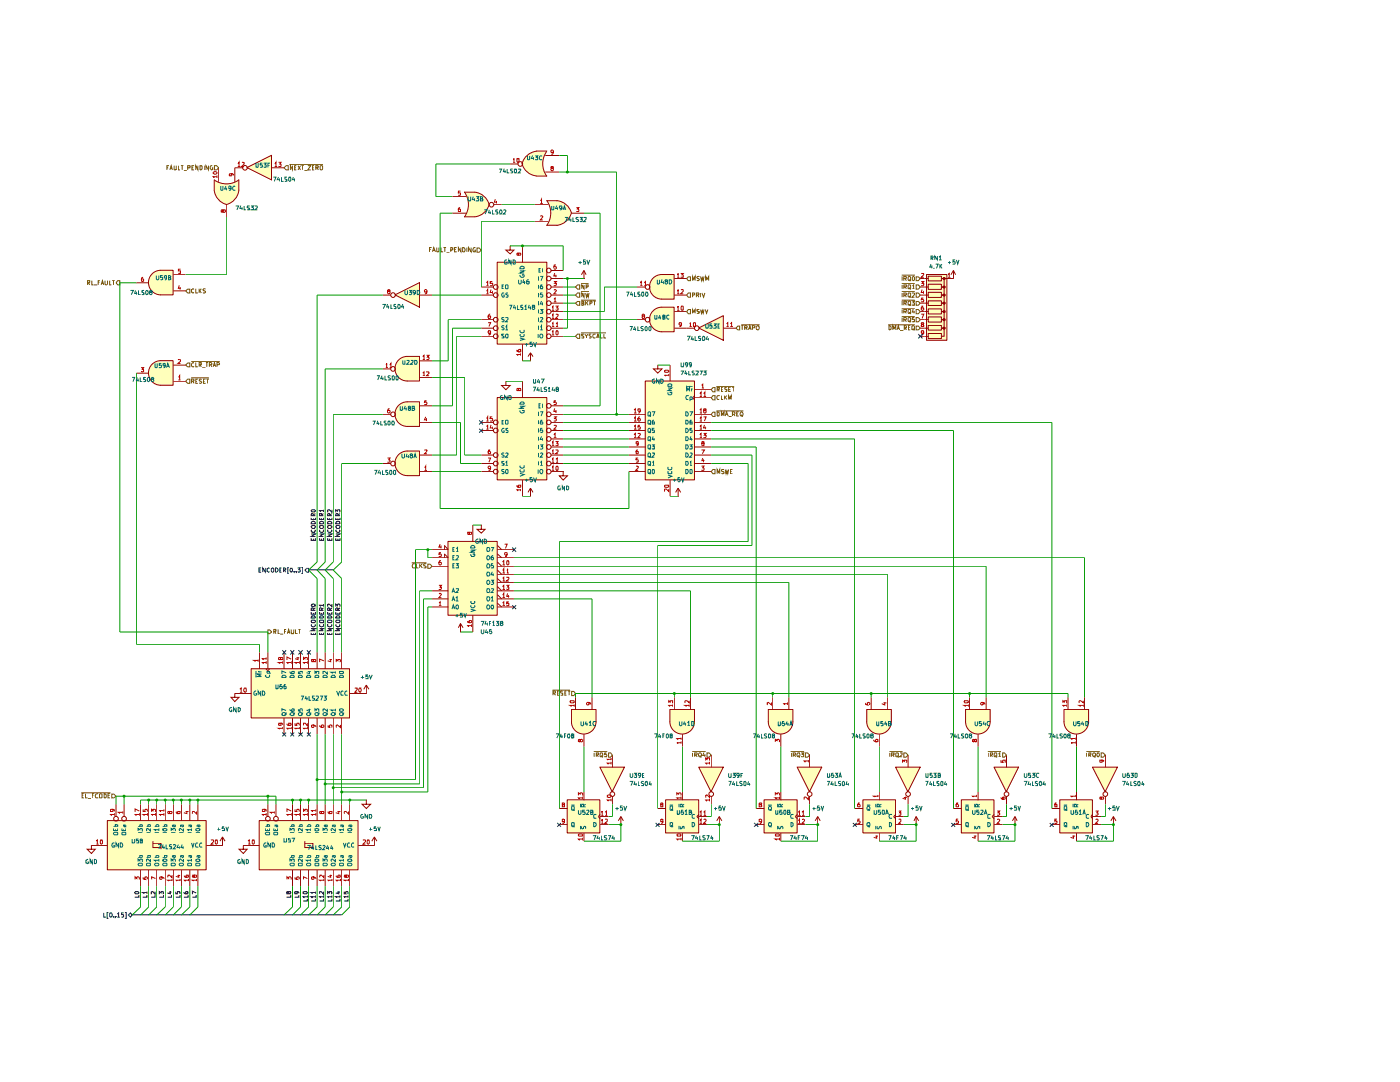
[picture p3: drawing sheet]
<svg xmlns="http://www.w3.org/2000/svg" width="279mm" height="216mm" viewBox="0 0 279 216" stroke-linecap="round" stroke-linejoin="round" font-family="sans-serif">
<g fill="#ffb">
<path d="M132.9 159.6h6.6v6.6h-6.6z"/>
<path d="M178.8 153.1h4.9l-2.5 4.9z"/>
<path d="M159.1 153.1h4.9l-2.4 4.9z"/>
<path d="M139.5 153.1h4.9l-2.5 4.9z"/>
<path d="M152.5 159.6h6.6v6.6h-6.6z"/>
<path d="M172.3 159.6h6.5v6.6h-6.5z"/>
<path d="M119.8 153.1h4.9l-2.5 4.9z"/>
<path d="M133.7 144.1h4.9a2.46 2.46 0 0 1-2.4 2.4 2.46 2.46 0 0 1-2.5-2.4z"/>
<path d="M133.7 141.6h4.9v2.5h-4.9z"/>
<path d="M113.2 159.6h6.6v6.6h-6.6z"/>
<path d="M128.8 76.1h9.8v19.7h-9.8z"/>
<path d="M130.6 61.9l.9-.5 .6-.1v4.9a2.46 2.46 0 0 1-2.3-1.6 2.46 2.46 0 0 1 .8-2.7z"/>
<path d="M132.1 61.3h2.5v4.9h-2.5z"/>
<path d="M139.5 65.5l4.9-2.5v4.9z"/>
<path d="M130.6 55.4l.9-.5 .6-.1v4.9a2.46 2.46 0 0 1-2.3-1.6 2.46 2.46 0 0 1 .8-2.7z"/>
<path d="M132.1 54.8h2.5v4.9h-2.5z"/>
<path d="M185 54.8h4v13.1h-4z"/>
<path d="M192.7 144.1h5a2.46 2.46 0 0 1-2.5 2.4 2.46 2.46 0 0 1-2.5-2.4z"/>
<path d="M192.7 141.6h5v2.5h-5z"/>
<path d="M173 144.1h4.9a2.46 2.46 0 0 1-2.4 2.4 2.46 2.46 0 0 1-2.5-2.4z"/>
<path d="M173 141.6h4.9v2.5h-4.9z"/>
<path d="M153.4 144.1h4.9a2.46 2.46 0 0 1-2.5 2.4 2.46 2.46 0 0 1-2.4-2.4z"/>
<path d="M153.4 141.6h4.9v2.5h-4.9z"/>
<path d="M198.4 153.1h4.9l-2.4 4.9z"/>
<path d="M211.5 159.6h6.6v6.6h-6.6z"/>
<path d="M218.1 153.1h5l-2.5 4.9z"/>
<path d="M212.4 144.1h4.9a2.46 2.46 0 0 1-2.5 2.4 2.46 2.46 0 0 1-2.4-2.4z"/>
<path d="M212.4 141.6h4.9v2.5h-4.9z"/>
<path d="M191.9 159.6h6.5v6.6h-6.5z"/>
<path d="M114.1 144.1h4.9a2.46 2.46 0 0 1-2.5 2.4 2.46 2.46 0 0 1-2.4-2.4z"/>
<path d="M114.1 141.6h4.9v2.5h-4.9z"/>
<path d="M79.8 90.6l.9-.5 .6-.1v5a2.46 2.46 0 0 1-2.3-1.7 2.46 2.46 0 0 1 .8-2.7z"/>
<path d="M81.3 90h2.5v5h-2.5z"/>
<path d="M79.8 80.8l.9-.5 .6-.1v4.9a2.46 2.46 0 0 1-2.3-1.6 2.46 2.46 0 0 1 .8-2.7z"/>
<path d="M81.3 80.2h2.5v4.9h-2.5z"/>
<path d="M89.4 108.1h9.9v14.7h-9.9z"/>
<path d="M110.8 41.6l3.3 .9a3.4 3.4 0 0 1-2.9 2.5z"/>
<path d="M109.2 40.1h2v4.9h-2a4.5 4.5 0 0 0 0-4.9z"/>
<path d="M111.2 40.1a3.3 3.3 0 0 1 2.9 2.4l-3.2 .9z"/>
<path d="M99.3 79.4h9.9v16.4h-9.9z"/>
<path d="M78.9 58.9l4.9-2.5v4.9z"/>
<path d="M79.8 71.7l.9-.5h.6v4.9a2.46 2.46 0 0 1-2.3-1.7 2.46 2.46 0 0 1 .8-2.7z"/>
<path d="M81.3 71.2h2.5v4.9h-2.5z"/>
<path d="M105.1 31.2a3.4 3.4 0 0 1 2-1l.4 3.4-3.3-.9z"/>
<path d="M107.1 30.2h2.1a4.5 4.5 0 0 0 0 5h-2.1z"/>
<path d="M104.2 32.7l3.2-.8-.4 3.2a3.3 3.3 0 0 1-2.8-2.4z"/>
<path d="M94.4 40l3.3 .9a3.3 3.3 0 0 1-2.9 2.4z"/>
<path d="M92.7 38.4h2.1v4.9h-2.1a4.3 4.3 0 0 0 0-4.9z"/>
<path d="M94.8 38.4a3.3 3.3 0 0 1 2.9 2.5l-3.3 .8z"/>
<path d="M99.3 52.4h9.9v16.3h-9.9z"/>
<path d="M49.3 33.5l4.9-2.5v4.9z"/>
<path d="M42.8 38l3.3-.4-.9 3.2a3.3 3.3 0 0 1-2.4-2.8z"/>
<path d="M42.8 35.9a4.3 4.3 0 0 0 4.9 0v2.1h-4.9z"/>
<path d="M44.4 37.6l3.3 .4a3.3 3.3 0 0 1-2.5 2.9z"/>
<path d="M30.6 72.5l1-.4 .5-.1v4.9a2.46 2.46 0 0 1-2.3-1.6 2.46 2.46 0 0 1 .8-2.8z"/>
<path d="M32.1 72h2.5v4.9h-2.5z"/>
<path d="M30.6 54.5l1-.5h.5v4.9a2.46 2.46 0 0 1-2.3-1.7 2.46 2.46 0 0 1 .8-2.7z"/>
<path d="M32.1 54h2.5v4.9h-2.5z"/>
<path d="M50.2 133.5h19.6v9.8h-19.6z"/>
<path d="M21.5 163.8h19.7v9.8h-19.7z"/>
<path d="M51.8 163.8h19.7v9.8h-19.7z"/>
</g>
<path d="M132.8 159.6h6.6v6.6h-6.6zM136.2 158v1.6M131.3 164.5h1.6M131.3 161.3h1.6M136.2 166.2v1.6M139.5 162.9h1.6M139.5 162.5l-.4 .4 .4 .5M139.5 164.5h1.6M143.5 164.5h.1M143.5 162.9l-.5 .9M143.5 162.9v1.6M143.5 162.9l.6 .9" fill="none" stroke="#910000" stroke-width=".2"/>
<path d="M133.6 160.7h.7M133.7 161l.2-.2 .3 .2v.7l-.5-.1zM133.7 164.2h.5v.6l-.1 .2-.4-.2zM133.9 161.5l.4 .3M133.9 164.7l.4 .4M135.5 160.4v.7M135.5 164.8v.7M135.8 164.9v.5l.3-.1 .1-.3 .2-.1 .1 .1v.4M136.2 161l-.1-.5h-.3v.5h.7M136.5 160.5l-.3 .2M138.1 164.1a.43 .43 0 0 1 .5 .4 .43 .43 0 0 1-.5 .5zM138.6 162.6l-.3-.1-.2 .2v.4l.2 .2 .3-.1" fill="none" stroke="#006665" stroke-width=".2"/>
<g fill="none" stroke="#b90000" stroke-width=".2">
<path d="M135.1 158.7v-.5l.3 .3v-.2l.4-.1 .1 .2-.1 .3M135.9 159.2h-.8l.2 .3M135.9 159v.5M132 160.6l-.1-.3 .3-.1 .1 .3-.4 .2v.3h.4v-.3l-.2-.1M132.3 163.9l-.4 .1v-.5h.4v.6l-.4 .2M135.1 166.6l.2-.2h.5l.1 .3-.1 .1h-.6zM135.9 167.4h-.8l.2 .3M135.9 167.2v.5M139.7 162.1l.2-.3v.9M139.7 163.7l.2-.3v.9M139.7 162.7h.4M139.7 164.3h.4"/>
<path d="M140.4 162.1l.3-.3v.9M140.4 163.5l.4-.1 .1 .2-.5 .7h.5M140.4 162.7h.5"/>
</g>
<path d="M180.4 150.2h.4l.4 .5-.4 .4h-.4z" fill="#fff"/>
<path d="M177.5 150h2.6M177.6 150.2v.8M177.9 150.7l.5-.1v-.4h-.5v.8M178.2 150.7l.2 .3M178.8 150.3h.5l-.1 .7-.4-.1zM178.9 150.8l.5 .3M179.6 150.2h.4v.4l-.5 .4h.5M180.4 150.2h.4l.4 .5-.4 .4h-.4z" fill="none" stroke="#765500" stroke-width=".2"/>
<g fill="none" stroke="#910000" stroke-width=".2">
<path d="M178.7 153.1h4.9l-2.4 4.9zM181.2 150.7v2.4M181.2 158.9v1.6M182.8 164.5h.1M182.8 162.9l-.4 .9M182.8 162.9v1.6M182.8 162.9l.5 .9"/>
<circle cx="181.2" cy="158.5" r=".47"/>
</g>
<path d="M180.1 152.2v-.5l.4 .2v-.2h.4v.5M180.4 159.1h.6M180.7 159v.5l-.6-.2" fill="none" stroke="#b90000" stroke-width=".2"/>
<path d="M160.7 150.2h.5l.4 .5-.4 .4h-.5z" fill="#fff"/>
<path d="M157.8 150h2.7M157.9 150.2v.8M158.3 150.7h.3l.2-.4-.5-.1v.8M158.5 150.7l.3 .3M159.1 150.3l.5-.1v.8l-.5-.1zM159.2 150.8l.4 .3M159.9 150.2h.5l-.3 .3 .3 .1v.3h-.5M160.7 150.2h.5l.4 .5-.4 .4h-.5z" fill="none" stroke="#765500" stroke-width=".2"/>
<g fill="none" stroke="#910000" stroke-width=".2">
<path d="M159.1 153.1h4.9l-2.5 4.9zM161.6 150.7v2.4M161.6 158.9v1.6"/>
<circle cx="161.6" cy="158.5" r=".47"/>
</g>
<path d="M161.3 151.8h-.8l.2 .3M161.3 159v.6l-.5-.6-.3 .1 .1 .4M161.3 151.7v.4" fill="none" stroke="#b90000" stroke-width=".2"/>
<path d="M141.1 150.2h.4l.4 .5-.4 .4h-.4z" fill="#fff"/>
<g fill="none" stroke="#765500" stroke-width=".2">
<path d="M138.1 150h2.7M138.2 150.2v.8M138.6 150.7h.4l.1-.4-.5-.1v.8M138.8 150.7l.3 .3M139.6 150.8l.4 .3M140.5 150.2l-.3 .5h.6M140.7 150.5v.5M141.1 150.2h.4l.4 .5-.4 .4h-.4z"/>
<circle cx="139.7" cy="150.6" r=".37"/>
</g>
<g fill="none" stroke="#910000" stroke-width=".2">
<path d="M139.4 153.1h5l-2.5 4.9zM141.9 150.7v2.4M141.9 158.9v1.6M152.5 159.6h6.6v6.6h-6.6zM155.8 158v1.6M172.2 159.6h6.5v6.6h-6.5zM175.5 158v1.6M150.9 164.5h1.6M150.9 161.3h1.6M155.8 166.2v1.6M159.1 162.9h1.6M159.1 162.5l-.4 .4 .4 .5"/>
<path d="M159.1 164.5h1.6M163.2 164.5h.1M163.2 162.9l-.5 .9M163.2 162.9v1.6M163.2 162.9l.5 .9M170.6 164.5h1.7M170.6 161.3h1.7M175.5 166.2v1.6M178.8 162.9h1.6M178.8 164.5h1.6M178.8 162.5l-.5 .4 .5 .5"/>
<circle cx="141.9" cy="158.5" r=".47"/>
</g>
<g fill="none" stroke="#b90000" stroke-width=".2">
<path d="M140.8 151.8v-.5l.3 .2 .1-.2h.4v.5M141.6 159.6h-.8l.3 .3M141.6 158.6v.5l-.5-.5-.3 .1 .1 .4M141.6 152.3h-.8l.3 .2M141.6 152v.5M141.6 159.4v.5M154.7 158.7v-.5l.4 .3v-.2l.3-.1 .2 .2-.1 .3M155.6 159.2h-.9l.3 .3M155.6 159v.5M175.2 158.9h-.8l.2 .1M175.2 158.6v.4M151.7 160.6l-.2-.3 .4-.1 .1 .2-.2 .2-.3 .1v.3l.5-.1-.2-.3"/>
<path d="M152 163.9l-.5 .1v-.5l.3-.1 .2 .2-.2 .7h-.2M154.7 166.6l.2-.2h.5l.2 .3-.1 .1h-.7zM155.6 167.4h-.9l.3 .3M155.6 167.2v.5M159.3 162.1l.3-.3v.9M159.3 163.7l.3-.3v.9M159.3 162.7h.5M159.3 164.3h.5M160.1 162.1l.2-.3v.9M160.1 163.5l.3-.1 .2 .2-.5 .7h.5M160.1 162.7h.5M171.6 163.4h-.4v.5l.3-.1 .2 .2-.1 .3-.4-.1"/>
<path d="M171.6 160.2h-.3l-.1 .4v.3l.4 .1 .1-.3-.2-.2-.3 .2M174.7 166.8h.5M175 166.7v.6l-.6-.2M179.4 163.5h.4v.4l-.4 .4h.4M179.4 161.8h.4l-.3 .4h.3v.4h-.4"/>
</g>
<g fill="none" stroke="#006665" stroke-width=".2">
<path d="M153.3 160.7h.7M153.5 164.2l.2-.1 .3 .3v.3l-.3 .3h-.2l-.1-.3zM153.5 161.5l.5 .3M153.5 160.8a.42 .42 0 0 1 .5 .4 .42 .42 0 0 1-.5 .5l-.1-.3zM153.5 164.7l.5 .4M155.1 160.4v.7M155.1 164.8v.7M155.4 164.9v.4l.2 .1 .1-.1 .1-.3 .3-.1 .1 .2v.3M155.8 161l-.1-.5h-.2l-.1 .5h.8M156.2 160.5l-.4 .2M157.9 164.1l.4 .2v.4l-.3 .3h-.1zM158.3 162.6l-.4-.1-.1 .4 .1 .4 .4-.1"/>
<path d="M173 160.7h.7M173.1 164.2l.3-.1 .2 .3-.2 .6-.4-.3zM173.1 161l.2-.2a.43 .43 0 0 1 .3 .5 .43 .43 0 0 1-.4 .4l-.2-.3zM173.2 164.7l.4 .4M173.2 161.5l.4 .3M174.8 160.4v.7M174.8 164.8v.7M175.1 164.9l-.1 .3 .2 .2 .4-.5 .3 .2-.1 .3M175.5 161v-.4l-.4-.1-.1 .5h.9M175.9 160.5l-.4 .2M177.5 164.1l.4 .2v.4l-.2 .3h-.2zM177.9 162.6l-.3-.1-.2 .4 .2 .4 .3-.1"/>
</g>
<path d="M114.1 138h.4l.3 .4-.3 .4h-.4z" fill="#fff"/>
<path d="M110.3 137.7h3.4M110.4 138.3h.4l.1-.3-.2-.1h-.3v.8M110.5 138.3l.4 .4M111.2 138.3h.3M111.5 137.9h-.3v.8h.3M112.3 138h-.4v.2l.4 .2v.3h-.4M112.7 138.3h.3M113.1 137.9h-.4v.8h.4M113.3 137.9h.5M113.6 137.9v.8M114.1 138h.4l.3 .4-.3 .4h-.4z" fill="none" stroke="#765500" stroke-width=".2"/>
<path d="M142.3 93.7h.4v.8h-.4l-.4-.4z" fill="#fff"/>
<path d="M142.3 93.7h.4v.8h-.4l-.4-.4zM143.1 94.5v-.8l.3 .6 .2-.6v.8M144.5 93.7h-.4l-.1 .1 .1 .3 .4 .1v.2h-.5M144.7 93.7l.2 .8 .2-.6 .1 .6 .2-.8M145.8 94.1h.2M146.2 93.7h-.4v.8h.4" fill="none" stroke="#765500" stroke-width=".2"/>
<g fill="none" stroke="#910000" stroke-width=".2">
<path d="M134.6 139.1v2.5M137.8 139.1v2.5M113.2 159.6h6.5v6.6h-6.5zM116.5 158v1.6M119.7 153.1h4.9l-2.4 4.9zM122.2 150.7v2.4M122.2 158.9v1.6M133.7 144a2.46 2.46 0 0 0 2.4 2.5 2.46 2.46 0 0 0 2.5-2.5M133.7 144v-2.4h4.9v2.4M136.2 146.5v2.5M111.6 164.5h1.6M111.6 161.3h1.6"/>
<path d="M116.5 166.2v1.6M119.8 162.9h1.7M119.8 162.5l-.4 .4 .4 .5M119.8 164.5h1.7M123.9 164.5h.1M123.9 162.9l-.5 .9M123.9 162.9v1.6M123.9 162.9l.5 .9"/>
<circle cx="122.2" cy="158.5" r=".47"/>
</g>
<g fill="none" stroke="#b90000" stroke-width=".2">
<path d="M137.5 139.8v.4l-.4-.4-.4 .1 .1 .3M115.4 158.7v-.5l.4 .3 .1-.3h.2l.2 .2-.1 .3M116.3 159.2h-.9l.3 .3M116.3 159v.5M121.2 158.7l.5-.1 .3 .1v.3l-.3 .1-.5-.1zM122 159.6h-.8l.2 .3M122 152.3h-.8l.2 .2M122 151.5h-.8l.2 .2M122 151.3v.4M122 152v.5M122 159.4v.5M133.5 140.2v-.4l.2 .3 .1-.3h.4v.4"/>
<path d="M134.2 140.8h-.7l.1 .2M134.2 140.6v.4M135.9 148.2h-.8l.2 .2M135.9 147.4h-.8l.2 .2M135.9 147.2v.4M135.9 148v.4M137.5 140.8h-.8l.2 .2M137.5 140.6v.4M112.3 160.6l-.1-.4h.4v.3l-.4 .1v.4h.4v-.3l-.1-.1M112.6 163.9l-.4 .1 .1-.6 .3 .1v.6l-.4 .2M115.4 166.5l.7-.1 .2 .3-.1 .1h-.7zM116.3 167.4h-.9l.3 .3"/>
<path d="M116.3 167.2v.5M120 162.1l.2-.3v.9M120 163.7l.2-.3v.9M120 162.7h.4M120 164.3h.4M120.8 162.1l.2-.3v.9M120.8 163.5l.3-.1 .1 .5-.5 .4h.5M120.8 162.7h.4"/>
</g>
<path d="M114 160.7h.7M114.1 161l.2-.2 .3 .2-.1 .7-.4-.1zM114.1 164.2h.5v.6l-.2 .2-.3-.2zM114.3 161.5l.4 .3M114.3 164.7l.4 .4M115.9 160.4v.7M115.9 164.8v.7M116.1 164.9l-.1 .3 .2 .2 .3-.1 .1-.4 .3 .1v.4M116.5 161v-.5h-.4l-.1 .5h.9M116.9 160.5l-.4 .2M118.5 164.1a.43 .43 0 0 1 .5 .4 .43 .43 0 0 1-.5 .5zM119 162.6l-.4-.1-.1 .2 .1 .6 .4-.1" fill="none" stroke="#006665" stroke-width=".2"/>
<path d="M147.3 65.1h.3v.7h-.3l-.4-.3z" fill="#fff"/>
<path d="M147.3 65.1h.3v.7h-.3l-.4-.3zM148 65h.4M148 64.8h3.6M148.1 65v.8M148.6 65.4h.5v-.3l-.1-.1h-.4v.8M148.9 65.4l.2 .4M149.4 65.8l.2-.8 .3 .8M149.4 65.6h.4M150.2 65.4h.4l.1-.3-.2-.1h-.3v.8M151.2 65h.1l.2 .2-.2 .6-.3-.1-.1-.1v-.4z" fill="none" stroke="#765500" stroke-width=".2"/>
<path d="M142.3 78.9h.4v.9h-.4l-.4-.4z" fill="#fff"/>
<path d="M142.3 78.9h.4v.9h-.4l-.4-.4zM143.5 79l-.3-.1-.2 .4 .2 .4h.3M144 78.9v.8h.3M144.6 78.9v.8M144.7 79.3l.4 .4M145.1 78.9l-.5 .5M145.4 79.7v-.8l.3 .6 .2-.6v.8" fill="none" stroke="#765500" stroke-width=".2"/>
<path d="M142.3 82.3h.4v.8h-.4l-.4-.4z" fill="#fff"/>
<g fill="none" stroke="#765500" stroke-width=".2">
<path d="M142.3 82.3h.4v.8h-.4l-.4-.4zM143 82h5.4M143.1 82.2l.4 .1v.1v.6h-.4zM144 83v-.8l.2 .6 .3-.6v.8M144.7 83l.3-.8 .3 .8M144.8 82.8h.4M145.4 83.1h.6M146.2 82.7h.3l.2-.4-.2-.1h-.3v.8M146.4 82.7l.3 .3M147 82.6h.3M147.4 82.2h-.4v.8h.4M147.8 82.3l.2-.1a.52 .52 0 0 1 .1 .8l-.3-.1z"/>
<path d="M147.9 82.8l.4 .3"/>
</g>
<g fill="none" stroke="#910000" stroke-width=".2">
<path d="M128.8 76h9.8v19.8h-9.8zM131.3 72.9v.7h.8l-.8 .9-.9-.9h.9M131.3 72.9h.1M133.7 72.9v3.2M138.6 77.8h3.3M138.6 79.4h3.3M138.6 78.9l-.4 .5 .4 .4M125.5 87.6h3.3M125.5 85.9h3.3M125.5 84.3h3.3M125.5 82.7h3.3M125.5 94.1h3.3"/>
<path d="M125.5 92.5h3.3M125.5 90.8h3.3M125.5 89.2h3.3M133.7 95.8v3.2M135.3 99h.1M135.3 97.4l-.5 .9M135.3 97.4v1.6M135.3 97.4l.5 .9M138.6 87.6h3.3M138.6 85.9h3.3M138.6 84.3h3.3M138.6 82.7h3.3"/>
<path d="M138.6 94.1h3.3M138.6 92.5h3.3M138.6 90.8h3.3M138.6 89.2h3.3"/>
</g>
<g fill="none" stroke="#006665" stroke-width=".2">
<path d="M133.3 78.3v.3l.2 .2h.4l.2-.2v-.3h-.4v.1M133.3 77.4h.8l-.8 .5h.8M133.3 76.7l.3-.1 .4 .1 .1 .4h-.8zM136.9 77.1h1.3M137 78.1v-.8l.3 .5 .3-.5v.8M137.4 79l-.4-.1-.1 .4 .1 .4h.4M137.7 79.7h.4l-.1-.5h-.3v.8M138 77.6v.5M138.2 77.6l-.2 .1M129.3 87.2h.5l-.1 .7-.4-.1zM129.3 85.6l.2-.1 .3 .1v.5l-.1 .2-.4-.2zM129.3 82.3l.2-.1 .3 .1-.1 .7-.4-.1z"/>
<path d="M129.3 92.2h.5l-.1 .6-.4-.1zM129.3 90.5l.2-.1 .3 .1v.6h-.5zM129.3 88.9h.5v.5l-.1 .2-.4-.2zM129.4 83.9h.4l-.1 .7-.4-.1zM129.4 93.7l.4 .1v.6l-.1 .1-.4-.1zM129.5 87.8l.4 .2M129.5 86.1l.4 .3M129.5 84.5l.4 .2M129.5 82.8l.4 .3M129.5 94.3l.4 .3M129.5 92.7l.4 .2M129.5 91.1l.4 .2"/>
<path d="M129.5 89.4l.4 .2M130.1 82.2h.6l-.4 .8M130.1 88.8h.5l-.3 .3h.3v.4h-.5M130.2 92.2l.2-.1v.7M130.2 90.5l.3-.1 .1 .3-.5 .5h.5M130.2 92.8h.4M130.3 93.7h.2l.1 .1v.6l-.2 .1-.2-.1zM130.3 87.1l-.1 .6h.5M130.5 83.9l-.3 .1v.6h.4v-.4l-.4 .1M130.5 87.4v.5M130.6 85.5h-.4v.4h.4l-.1 .4-.3-.1M133.3 94.8l.8 .2-.8 .4"/>
<path d="M133.4 94l-.1 .4 .2 .1 .6-.1-.1-.4M133.4 93.3l-.1 .3 .3 .2 .5-.2-.1-.3M136.9 87.2h.4l.1 .4-.2 .3h-.3zM136.9 85.5a.43 .43 0 0 1 .5 .4 .43 .43 0 0 1-.5 .4zM136.9 83.9h.4l.1 .4-.2 .3h-.3zM136.9 82.2a.48 .48 0 0 1 .4 .3 .48 .48 0 0 1-.1 .5h-.3zM136.9 93.7h.3a.48 .48 0 0 1 .1 .5 .48 .48 0 0 1-.4 .3zM136.9 92.1l.4 .1 .1 .3-.2 .3h-.3zM136.9 90.4a.43 .43 0 0 1 .5 .4 .43 .43 0 0 1-.5 .4zM136.9 88.8h.3a.48 .48 0 0 1 .1 .5 .48 .48 0 0 1-.4 .3zM137.6 82.2h.6l-.4 .8M137.6 88.8h.5l-.2 .3h.2v.4h-.5"/>
<path d="M137.7 93.8l.3-.1 .1 .1v.6l-.1 .1-.3-.1zM137.7 92.2l.2-.1v.7M137.7 90.5h.4v.2l-.5 .5h.5M137.7 92.8h.4M137.9 87.1l-.2 .6h.5M138 83.9h-.2l-.1 .1v.6h.4v-.4l-.4 .1M138 87.4v.5M138.1 85.5h-.4v.4h.4v.3h-.4"/>
</g>
<g fill="none" stroke="#b90000" stroke-width=".2">
<path d="M132.6 74l.7-.1 .2 .2-.2 .2h-.5l-.2-.1zM133.5 74.9h-.9l.3 .2M133.5 74.6v.5M139.7 78.5l.2-.2v.8M139.7 79.1h.4M140.1 76.9l.1-.2v.7M140.1 77.4h.4M140.4 78.5l.3-.2v.8M140.4 79.1h.5M126.5 86.7l.3-.2v.8M126.5 85l.3-.1v.7M126.5 83.4l.3-.2v.8"/>
<path d="M126.5 81.8l.3-.2v.8M126.5 87.3h.5M126.5 85.6h.5M126.5 84h.5M126.5 82.4h.5M127 93.1h.4v.2l-.5 .5h.5M127.3 86.6l.4-.1 .1 .2-.5 .6h.5M127.3 89.8l-.3 .2v.5h.4v-.4l-.3-.1-.1 .2M127.4 91.4h-.4v.4h.4v.4h-.4M127.4 88.4l-.1 .2h-.3v-.4h.4v.6l-.4 .1M127.7 84.9h-.3l-.1 .3 .3-.1 .2 .2-.1 .3h-.4M127.7 83.2h-.2l-.2 .3v.4l.2 .1 .3-.1-.1-.4h-.3l-.1 .2"/>
<path d="M127.8 81.9l-.3 .2-.2-.2 .1-.3h.3l.1 .1-.2 .6-.2 .1M132.7 96.8h.7l.1 .3-.2 .1h-.5h-.2zM133.5 97.6v.5l-.5-.5-.4 .1 .1 .3M139.7 86.7l.2-.2v.8M139.7 85l.2-.1v.7M139.7 83.4l.2-.2v.8M139.7 81.8l.2-.2v.8M139.7 87.3h.4M139.7 85.6h.4M139.7 84h.4M139.7 82.4h.4M140 93h.5l-.3 .3 .3 .1v.4h-.5"/>
<path d="M140 89.8h.6l-.4 .7M140.2 88.4v-.3l.3 .1v.2l-.4 .1 .1 .4h.3v-.4l-.2-.1M140.2 91.4l-.1 .5h.5M140.4 86.5h.5l-.3 .3 .3 .1v.3l-.1 .1-.4-.1M140.4 83.2h.5l-.3 .8M140.4 91.6v.6M140.6 84.8l-.2 .6h.5M140.6 81.9l-.2-.2 .1-.1h.3v.3h-.3l-.1 .2 .2 .3 .3-.1-.1-.4M140.8 85.1v.5"/>
</g>
<path d="M142.3 77.3h.4v.9h-.4l-.4-.4z" fill="#fff"/>
<path d="M142.3 77.3h.4v.9h-.4l-.4-.4zM143 77.1h3.5M143.1 77.7h.4v-.4h-.4v.8M143.3 77.7l.2 .4M144 77.7h.2M144.3 77.3h-.3v.8h.3M145.1 77.3h-.5v.3l.5 .2-.1 .3h-.4M145.4 77.7h.4M145.8 77.3h-.4v.8h.4M146.1 77.3h.4M146.3 77.3v.8" fill="none" stroke="#765500" stroke-width=".2"/>
<path d="M182.8 63.4h.5l.4 .4-.4 .4h-.5z" fill="#fff"/>
<path d="M180 63.1h2.6M180 63.4v.8M180.4 63.8h.4l.1-.3-.5-.1v.8M180.6 63.8l.3 .4M181.3 63.4l.4 .1v.5l-.1 .2-.4-.2zM181.4 64l.4 .3M182.5 63.4h-.4v.4l.3-.1 .1 .4h-.4M182.8 63.4h.5l.4 .4-.4 .4h-.5z" fill="none" stroke="#765500" stroke-width=".2"/>
<path d="M182.8 58.5h.5l.4 .4-.4 .4h-.5z" fill="#fff"/>
<path d="M180 58.2h2.6M180 58.5v.8M180.4 58.9l.5-.1v-.3h-.5v.8M180.6 58.9l.3 .4M181.2 58.5h.5v.6l-.1 .2-.4-.2zM181.4 59.1l.4 .2M182.1 58.5h.3l.1 .3-.5 .5h.5M182.8 58.5h.5l.4 .4-.4 .4h-.5z" fill="none" stroke="#765500" stroke-width=".2"/>
<path d="M182.8 60.2h.5l.4 .3-.4 .4h-.5z" fill="#fff"/>
<path d="M180 59.9h2.6M180 60.1v.8M180.4 60.5h.4l.1-.3-.5-.1v.8M180.6 60.5l.3 .4M181.2 60.2l.2-.1 .3 .1v.6h-.5zM181.4 60.7l.4 .3M182 60.1h.5l-.3 .3 .3 .1v.3h-.5M182.8 60.2h.5l.4 .3-.4 .4h-.5z" fill="none" stroke="#765500" stroke-width=".2"/>
<path d="M182.8 61.8h.5l.4 .4-.4 .4h-.5z" fill="#fff"/>
<path d="M180 61.5h2.6M180 61.8v.7M180.4 62.2l.5-.1v-.3h-.5v.7M180.6 62.2l.3 .3M181.3 61.8h.4l-.1 .7-.4-.1zM181.4 62.4l.4 .2M182.2 61.7l-.1 .6h.5M182.4 62v.5M182.8 61.8h.5l.4 .4-.4 .4h-.5z" fill="none" stroke="#765500" stroke-width=".2"/>
<path d="M182.8 65.1h.5l.4 .4-.4 .3h-.5z" fill="#fff"/>
<g fill="none" stroke="#765500" stroke-width=".2">
<path d="M177.2 64.8h5.4M177.4 65l.4 .2v.5l-.2 .1h-.2zM178.2 65.8v-.8l.2 .6 .4-.6v.8M179 65.8l.3-.8 .2 .8M179.1 65.6h.3M179.6 65.9h.7M180.5 65.4h.4v-.3l-.4-.1v.8M180.6 65.4l.3 .4M181.3 65.4h.3M181.6 65h-.3v.8h.3M182 65.1l.2-.1 .3 .1v.6h-.5zM182.2 65.7l.4 .2"/>
<path d="M182.8 65.1h.5l.4 .4-.4 .3h-.5z"/>
</g>
<path d="M137 55.6l.4-.4h.4v.8h-.4z" fill="#fff"/>
<path d="M137.4 55.2h.4v.8h-.4l-.4-.4zM138.2 56v-.8l.3 .5 .2-.5v.8M139.6 55.2h-.4l-.1 .1 .5 .4-.2 .3-.3-.1M139.8 55.2l.2 .8 .2-.6 .1 .6 .2-.8M140.8 56v-.8l.3 .5 .3-.5v.8" fill="none" stroke="#765500" stroke-width=".2"/>
<g fill="none" stroke="#910000" stroke-width=".2">
<path d="M127.1 63.8h1.7M130.5 61.8l1-.4 3-.1v4.9h-2.4a2.46 2.46 0 0 1-2.3-1.6 2.46 2.46 0 0 1 .7-2.8zM134.6 62.2h2.4M134.6 65.5h2.4"/>
<circle cx="129.2" cy="63.8" r=".47"/>
</g>
<path d="M128.3 63l-.2-.1 .4-.2 .1 .2-.3 .1-.2 .4 .1 .1h.4v-.3l-.1-.2M135.2 61.3l.1-.2v.8M135.2 61.9h.4M136 61.1l.4 .1v.6l-.2 .1-.3-.1zM136 64.7l-.3 .2-.2-.2 .1-.3h.3l.1 .2-.2 .5h-.2" fill="none" stroke="#b90000" stroke-width=".2"/>
<path d="M137.4 61.8h.4v.8h-.4l-.4-.4z" fill="#fff"/>
<path d="M137.4 61.8h.4v.8h-.4l-.4-.4zM138.2 62.5v-.7l.3 .5 .2-.5v.7M139.6 61.8h-.5v.3l.5 .2-.1 .2h-.4M139.8 61.8l.2 .7 .2-.6 .1 .6 .2-.7M140.8 61.8l.2 .7 .3-.7" fill="none" stroke="#765500" stroke-width=".2"/>
<path d="M137.4 58.5h.4v.8h-.4l-.4-.4z" fill="#fff"/>
<path d="M137.4 58.5h.4v.8h-.4l-.4-.4zM138.2 58.9l.4-.1v-.3h-.4v.8M139 58.9l.5-.1v-.3h-.5v.8M139.2 58.9l.3 .4M139.8 58.5v.8M140.1 58.5l.3 .8 .3-.8" fill="none" stroke="#765500" stroke-width=".2"/>
<g fill="none" stroke="#910000" stroke-width=".2">
<path d="M127.1 57.3h1.7M130.5 55.3l1-.5h3v4.9h-2.4a2.46 2.46 0 0 1-2.3-1.7 2.46 2.46 0 0 1 .7-2.7zM134.6 58.9h2.4M134.6 55.6h2.4M137 65.5h1.6M139.4 65.4l5-2.4v4.9zM144.4 65.5h2.5"/>
<circle cx="129.2" cy="57.3" r=".47"/>
<circle cx="139.1" cy="65.5" r=".47"/>
</g>
<g fill="none" stroke="#b90000" stroke-width=".2">
<path d="M127.8 56.4l.2-.2v.8M127.8 57h.4M128.6 56.4l.2-.2v.8M128.6 57h.4M135.2 58l.1-.2v.8M135.2 54.7l.1-.1v.7M135.2 58.6h.4M135.2 55.3h.4M135.8 54.6h.6l-.3 .2 .3 .1v.4l-.6-.1M135.9 57.9l.4-.1 .1 .3-.6 .5h.6M137.6 64.6l.2-.2v.7M137.6 65.1h.4"/>
<path d="M138.5 64.4l.3 .1-.1 .6h-.3zM145 64.6l.2-.2v.7M145 65.1h.4M145.8 64.6l.2-.2v.7M145.8 65.1h.5"/>
</g>
<path d="M182.8 55.2h.5l.4 .4-.4 .4h-.5z" fill="#fff"/>
<path d="M180 54.9h2.6M180 55.2v.8M180.4 55.6h.4l.1-.4h-.5v.8M180.6 55.6l.3 .4M181.2 55.3l.2-.1 .3 .1v.5l-.1 .2-.4-.2zM181.4 55.8l.4 .3M182.2 55.2l.3 .1v.5l-.2 .2-.2-.2v-.5zM182.8 55.2h.5l.4 .4-.4 .4h-.5z" fill="none" stroke="#765500" stroke-width=".2"/>
<path d="M182.8 56.9h.5l.4 .4-.4 .4h-.5z" fill="#fff"/>
<path d="M180 56.6h2.6M180 56.9v.7M180.4 57.3l.5-.1v-.3h-.5v.7M180.6 57.3l.3 .3M181.2 56.9h.5l-.1 .7-.4-.1zM181.4 57.4l.4 .3M182.1 57l.2-.1v.7M182.1 57.6h.4M182.8 56.9h.5l.4 .4-.4 .4h-.5z" fill="none" stroke="#765500" stroke-width=".2"/>
<path d="M184.9 54.8h4.1v13.1h-4.1zM185.2 55.1h2.7v.9h-2.7zM188.3 55.4h.2l.1 .2-.1 .2h-.2l-.1-.2z" fill="none" stroke="#910000" stroke-width=".2"/>
<path d="M188.3 55.4h.2l.1 .2-.1 .2h-.2l-.1-.2z" fill="#910000"/>
<path d="M185.2 56.7h2.7v1h-2.7zM188.3 57.1h.2l.1 .2-.1 .2h-.2l-.1-.2z" fill="none" stroke="#910000" stroke-width=".2"/>
<path d="M188.3 57.1h.2l.1 .2-.1 .2h-.2l-.1-.2z" fill="#910000"/>
<path d="M185.2 58.3h2.7v1h-2.7zM188.3 58.7h.2l.1 .2-.1 .2h-.2l-.1-.2z" fill="none" stroke="#910000" stroke-width=".2"/>
<path d="M188.3 58.7h.2l.1 .2-.1 .2h-.2l-.1-.2z" fill="#910000"/>
<path d="M185.2 60h2.7v1h-2.7zM188.3 60.3h.2l.1 .2-.1 .2h-.2l-.1-.2z" fill="none" stroke="#910000" stroke-width=".2"/>
<path d="M188.3 60.3h.2l.1 .2-.1 .2h-.2l-.1-.2z" fill="#910000"/>
<path d="M184.5 55.6h.8M184.5 57.3h.8M184.5 58.9h.8M187.9 55.6h.5v1.7h-.5h.5v1.6h-.5h.5v1.6h-.5h.5v1.7h-.5h.5v1.6h-.5h.5v1.7h-.5h.5v1.6h-.5M184.5 60.5h.8M184.5 62.2h.8M184.5 63.8h.8M184.5 65.5h.8M184.5 67.1h.8M185.2 61.6h2.7v1.1h-2.7zM188.3 62h.2l.1 .2-.1 .2h-.2l-.1-.2z" fill="none" stroke="#910000" stroke-width=".2"/>
<path d="M188.3 62h.2l.1 .2-.1 .2h-.2l-.1-.2z" fill="#910000"/>
<path d="M185.2 63.2h2.7v1.1h-2.7zM188.3 63.6h.2l.1 .2-.1 .2h-.2l-.1-.2z" fill="none" stroke="#910000" stroke-width=".2"/>
<path d="M188.3 63.6h.2l.1 .2-.1 .2h-.2l-.1-.2z" fill="#910000"/>
<path d="M185.2 64.9h2.7v1h-2.7zM188.3 65.3h.2l.1 .2-.1 .2h-.2l-.1-.2z" fill="none" stroke="#910000" stroke-width=".2"/>
<path d="M188.3 65.3h.2l.1 .2-.1 .2h-.2l-.1-.2z" fill="#910000"/>
<g fill="none" stroke="#910000" stroke-width=".2">
<path d="M183.7 55.6h.8M183.7 57.3h.8M183.7 58.9h.8M188.6 55.6h1.7M190.3 55.6h.1M190.3 54l-.5 .8M190.3 54v1.6M190.3 54l.4 .8M183.7 60.5h.8M183.7 62.2h.8M183.7 63.8h.8M183.7 65.5h.8"/>
<path d="M183.7 67.1h.8M185.2 66.5h2.7v1.1h-2.7zM154.2 139.1v2.5M157.4 139.1v2.5M173.9 139.1v2.5M177.2 139.1v2.5M193.5 139.1v2.5M196.8 139.1v2.5M153.3 144a2.46 2.46 0 0 0 2.5 2.5 2.46 2.46 0 0 0 2.4-2.5M153.3 144v-2.4h4.9v2.4M155.8 146.5v2.5M173 144a2.46 2.46 0 0 0 2.4 2.5 2.46 2.46 0 0 0 2.5-2.5"/>
<path d="M173 144v-2.4h4.9v2.4M175.5 146.5v2.5M192.7 144a2.46 2.46 0 0 0 2.5 2.5 2.46 2.46 0 0 0 2.4-2.5M192.7 144v-2.4h4.9v2.4M195.2 146.5v2.5M198.4 153.1h4.9l-2.5 4.9zM200.9 150.7v2.4M200.9 158.9v1.6M211.5 159.6h6.5v6.6h-6.5zM214.8 158v1.6M209.9 164.5h1.6M209.9 161.3h1.6"/>
<path d="M214.8 166.2v1.6M218.1 164.5h1.6M218.1 162.9h1.6M218.1 162.5l-.4 .4 .4 .5M222.2 164.5h.1M222.2 162.9l-.5 .9M222.2 162.9v1.6M222.2 162.9l.5 .9"/>
<circle cx="200.9" cy="158.5" r=".47"/>
</g>
<g fill="none" stroke="#b90000" stroke-width=".2">
<path d="M183.9 54.6h.5l-.5 .7h.5M183.9 56.2h.5l-.4 .3h.3l.1 .4-.2 .1-.3-.1M184 57.8l-.1 .6h.5M184.3 59.5h-.4v.3l.3-.1 .2 .2-.1 .3h-.4M184.3 58v.6M189.2 54.7l.2-.1v.7M189.2 55.3h.5M183.9 62.7h.5l-.4 .8M184 64.7l-.1-.1v-.2h.4l.1 .2-.5 .3v.2h.4l.1-.2-.2-.2M184.3 61.1h-.3l-.1 .7 .1 .1 .4-.1-.1-.4h-.4v.2M184.4 66.3l-.1 .2h-.4v-.5h.4l.1 .2v.3l-.3 .3h-.2M192.5 139.8h.7v.4h-.6l-.2-.1z"/>
<path d="M154 140.2v.5l-.6-.5h-.3l.1 .5M154.7 148v-.5l.4 .3v-.2l.3-.1 .2 .2-.1 .3M157.2 140.4h-.8l.2 .3M157.2 140.2v.5M172.8 140.2v.4l.4 .1-.1-.5h.3l.2 .1-.1 .4M174.4 147.6v.2l.4 .2h.4v-.4l-.3-.1-.2 .2 .2 .3M176.3 140.2h.6M176.6 140.2v.5l-.6-.3M193.2 140.8h-.8l.3 .2M193.2 140.6v.4M194.4 147.7l.2-.2 .3 .1-.1 .4h-.4l-.1-.5-.2 .1v.4h.2l.1-.1M196 140.2h.2v.4l-.3 .1-.2-.2 .2-.3h.6l.1 .4"/>
<path d="M199.8 151.7v.4h.4v-.4h.4l-.1 .4M199.8 159.1l.2 .4h.5v-.5l-.4 .1 .2 .4M214.6 158.9h-.9l.3 .1M214.6 158.6v.4M210.9 160.2h-.3l-.1 .2v.6h.4v-.4l-.3-.1-.1 .2M210.9 163.4h-.4v.5h.4v.4l-.4-.1M214 166.8h.6M214.2 166.7v.6l-.5-.2M218.6 163.5l.4-.1 .2 .2-.6 .7h.6M218.6 161.8h.6l-.3 .4h.2l.1 .3-.2 .2-.4-.1"/>
</g>
<path d="M212.3 160.7h.7M212.4 164.2h.5v.6l-.2 .2-.3-.2zM212.4 161l.2-.2 .3 .2-.1 .7-.4-.1zM212.6 164.7l.4 .4M212.6 161.5l.4 .3M214.2 160.4v.7M214.2 164.8v.7M214.4 164.9l.1 .5 .3-.1 .1-.4 .3 .1v.4M214.8 161v-.5h-.4v.5h.8M215.2 160.5l-.4 .2M216.8 164.1a.43 .43 0 0 1 .5 .4 .43 .43 0 0 1-.5 .5zM217.3 162.6l-.3-.1-.2 .2v.4l.2 .2 .3-.1" fill="none" stroke="#006665" stroke-width=".2"/>
<path d="M219.7 150.2h.5l.4 .5-.4 .4h-.5z" fill="#fff"/>
<g fill="none" stroke="#765500" stroke-width=".2">
<path d="M216.8 150h2.7M216.9 150.2v.8M217.3 150.7h.3l.1-.5h-.4v.8M217.5 150.7l.2 .3M218.2 150.8l.4 .3M219 150.2h.3l.1 .5-.2 .3h-.1l-.2-.3zM219.7 150.2h.5l.4 .5-.4 .4h-.5z"/>
<circle cx="218.3" cy="150.6" r=".37"/>
</g>
<g fill="none" stroke="#910000" stroke-width=".2">
<path d="M218 153.1h5l-2.4 4.9zM220.6 150.7v2.4M220.6 158.9v1.6"/>
<circle cx="220.6" cy="158.5" r=".47"/>
</g>
<path d="M219.8 159.1l.4-.1 .1 .4-.4 .1-.2-.5-.2 .1 .1 .4 .2-.2M219.8 151.7l.2 .1-.1 .3h-.3l-.1-.4h.6l.2 .1v.2" fill="none" stroke="#b90000" stroke-width=".2"/>
<path d="M200.1 150.2h.3l.5 .5-.5 .4h-.3z" fill="#fff"/>
<path d="M197.1 150h2.7M197.2 150.2v.8M197.7 150.7l.4-.1v-.4h-.4v.8M197.8 150.7l.3 .3M198.4 150.3h.5l-.1 .7-.4-.1zM198.6 150.8l.4 .3M199.3 150.4l.2-.2v.8M199.3 151h.5M200.1 150.2h.3l.5 .5-.5 .4h-.3z" fill="none" stroke="#765500" stroke-width=".2"/>
<g fill="none" stroke="#910000" stroke-width=".2">
<path d="M213.1 139.1v2.5M216.4 139.1v2.5M191.9 159.6h6.5v6.6h-6.5zM195.2 158v1.6M212.3 144a2.46 2.46 0 0 0 2.5 2.5 2.46 2.46 0 0 0 2.5-2.5M212.3 144v-2.4h5v2.4M214.8 146.5v2.5M190.3 164.5h1.6M190.3 161.3h1.6M195.2 166.2v1.6M198.4 164.5h1.7M198.4 162.9h1.7"/>
<path d="M198.4 162.5l-.4 .4 .4 .5M202.6 164.5h.1M202.6 162.9l-.5 .9M202.6 162.9v1.6M202.6 162.9l.4 .9"/>
</g>
<g fill="none" stroke="#b90000" stroke-width=".2">
<path d="M216.2 139.8v.4l-.5-.4-.4 .1 .1 .3M194.9 158.9h-.8l.2 .1M194.9 158.6v.4M212.1 140.2v-.4l.3 .3 .1-.3h.4l-.1 .4M212.9 140.8h-.8l.2 .2M212.9 140.6v.4M214.6 148.2h-.9l.3 .2M214.6 147.4h-.9l.3 .2M214.6 147.2v.4M214.6 148v.4M216.2 140.8h-.9l.3 .2M216.2 140.6v.4"/>
<path d="M191.2 163.4h-.3l-.1 .5 .3-.1 .2 .2-.1 .3-.4-.1M191.2 160.2h-.2l-.2 .4 .1 .4h.3l.1-.3-.2-.2-.3 .2M194.3 166.8h.6M194.6 166.7v.6l-.6-.2M199 163.5l.3-.1 .2 .2-.5 .7h.5M199 161.8h.5l-.3 .4h.2l.1 .3-.2 .2-.3-.1"/>
</g>
<path d="M192.7 160.7h.6M192.7 164.2h.5v.6l-.1 .2-.4-.2zM192.7 161l.2-.2 .3 .2v.7l-.5-.1zM192.8 164.7l.5 .4M192.8 161.5l.5 .3M194.5 160.4v.7M194.5 164.8v.7M194.8 164.9l-.1 .3 .2 .2 .4-.5 .2 .1v.4M195.1 161v-.4l-.3-.1-.1 .5h.8M195.5 160.5l-.4 .2M197.1 164.1a.43 .43 0 0 1 .6 .4 .43 .43 0 0 1-.6 .5zM197.7 162.6h-.6v.6h.6" fill="none" stroke="#006665" stroke-width=".2"/>
<path d="M85.4 112.6h.4l.4 .4-.4 .4h-.4z" fill="#fff"/>
<path d="M82.2 112.3h2.9M82.8 112.6l-.2-.1a.5 .5 0 0 0-.2 .8l.4-.1M83.1 112.5v.8h.4M83.8 112.5v.8M83.9 112.9l.4 .4M84.3 112.5l-.5 .5M85 112.6l-.3-.1-.2 .1 .1 .3 .4 .2v.2h-.5M85.4 112.6h.4l.4 .4-.4 .4h-.4z" fill="none" stroke="#765500" stroke-width=".2"/>
<path d="M121.5 150.2h.4l.3 .5-.3 .4h-.4z" fill="#fff"/>
<path d="M118.5 150h2.7M118.6 150.2v.8M119 150.7l.4-.1v-.4h-.4v.8M119.2 150.7l.2 .3M119.8 150.3h.5l-.1 .7-.4-.1zM119.9 150.8l.5 .3M121 150.2h-.3l-.1 .4 .3-.1 .2 .2-.1 .3-.4-.1M121.5 150.2h.4l.3 .5-.3 .4h-.4z" fill="none" stroke="#765500" stroke-width=".2"/>
<g fill="none" stroke="#910000" stroke-width=".2">
<path d="M106.7 40.8h2.7M106.7 44.2h2.7M109.1 40a4.3 4.3 0 0 1 0 5h2.1M109.1 40h2.1M111.2 40a3.3 3.3 0 0 1 2.8 2.5M114 42.5a3.4 3.4 0 0 1-2.9 2.5M114.1 42.5h2.4M99.2 79.3h9.9v16.5h-9.9zM101 76.1v.8h.8l-.8 .9-.9-.9h.9M101 76.1h.1M104.3 76.1v3.3M76.4 92.5h1.6"/>
<path d="M76.4 82.7h1.6M79.7 90.5l1-.4 3-.1v4.9h-2.4a2.46 2.46 0 0 1-2.3-1.6 2.46 2.46 0 0 1 .7-2.8zM79.7 80.7l1-.5h3v4.9h-2.4a2.46 2.46 0 0 1-2.3-1.7 2.46 2.46 0 0 1 .7-2.7zM83.8 94.1h2.4M83.8 90.8h2.4M83.8 84.3h2.4M83.8 81h2.4M96.1 94.1h2.4M96.1 90.8h2.4M96.1 92.5h2.4M96.1 84.3h2.4M96.1 85.9h2.4"/>
<path d="M104.3 95.8v3.2M105.9 99h.1M105.9 97.4l-.5 .9M105.9 97.4v1.6M105.9 97.4l.5 .9M109.9 94.1h2.5M109.9 90.8h2.5M109.9 92.5h2.5M109.9 84.3h2.5M109.9 81h2.5M109.9 82.7h2.5M109.9 87.6h2.5"/>
<path d="M109.9 89.2h2.5M109.9 85.9h2.5M112.4 94.1v.9h.8l-.8 .8-.8-.8h.8M112.4 94.1h.1M86.2 113h3.2M86.2 117.9h3.2M86.2 119.5h3.2M86.2 109.7h3.2l-.7-.9v.9M86.2 111.3h3.2l-.7-.8v.8M89.4 108h9.8v14.8h-9.8zM94.4 104.8v3.3M96.1 104.8v.8h.7l-.7 .8-.9-.8h.9"/>
<path d="M96.1 104.8h.1M99.3 113h3.3M99.3 112.1l.8 .9M99.3 114.6h3.3M99.3 113.7l.8 .9M99.3 116.2h3.3M99.3 115.4l.8 .8M99.3 117.9h3.3M99.3 117l.8 .9M99.3 119.5h3.3M99.3 118.7l.8 .8M99.3 109.7h3.3"/>
<path d="M99.3 111.3h3.3M99.3 108.8l.8 .9M99.3 110.5l.8 .8M86.2 121.1h3.2M91.9 126.1h.1M91.9 124.4l-.4 .9M91.9 124.4v1.7M91.9 124.4l.5 .9M94.4 122.8v3.3M99.3 121.1h3.3M99.3 120.4l.8 .7M114.8 139.1v2.5"/>
<path d="M118.1 139.1v2.5M114 144a2.46 2.46 0 0 0 2.5 2.5 2.46 2.46 0 0 0 2.5-2.5M114 144v-2.4h5v2.4M116.5 146.5v2.5"/>
<circle cx="78.4" cy="82.7" r=".47"/>
<circle cx="78.4" cy="92.5" r=".47"/>
<circle cx="98.9" cy="85.9" r=".47"/>
<circle cx="98.9" cy="84.3" r=".47"/>
<circle cx="98.9" cy="90.8" r=".47"/>
<circle cx="98.9" cy="94.1" r=".47"/>
<circle cx="98.9" cy="92.5" r=".47"/>
<circle cx="109.5" cy="87.6" r=".47"/>
<circle cx="109.5" cy="84.3" r=".47"/>
<circle cx="109.5" cy="85.9" r=".47"/>
<circle cx="109.5" cy="81" r=".47"/>
<circle cx="109.5" cy="82.7" r=".47"/>
<circle cx="109.5" cy="89.2" r=".47"/>
<circle cx="109.5" cy="90.8" r=".47"/>
<circle cx="109.5" cy="94.1" r=".47"/>
<circle cx="109.5" cy="92.5" r=".47"/>
</g>
<g fill="none" stroke="#b90000" stroke-width=".2">
<path d="M107.8 40l.3-.3v.9M107.8 43.1l.4-.1 .1 .2-.5 .7h.5M107.8 40.6h.5M115 41.4h.5l-.2 .3 .2 .2v.2l-.5 .1M85.1 80h-.3l-.1 .3 .3-.1 .2 .2-.1 .3-.4-.1M103.5 77.7l.1-.2 .3 .1v.3h-.4l-.1-.4h-.2v.4l.3-.1M111 80h-.4l-.1 .3 .4-.1 .1 .2v.3l-.5-.1M77.3 91.4h.5l-.2 .3h.2v.4l-.1 .1h-.4M77.8 81.6h-.3l-.2 .3v.4l.4 .1 .1-.4h-.5M84.7 93.3l.3-.3v.8M84.7 89.9h.5l-.5 .6h.5M84.7 93.8h.5"/>
<path d="M85 83.2l-.3 .6h.5M85.1 83.4v.6M97.1 85l.2-.1v.7M97.1 83.4l.2-.2v.8M97.1 85.6h.4M97.1 84h.4M97.4 91.4h.5l-.3 .8M97.8 89.8h-.2l-.2 .3 .1 .4h.3l.1-.3-.2-.2-.3 .2M97.9 93.3l-.1 .2h-.3l-.1-.3 .2-.2 .3 .2-.1 .6h-.3M98 84.8l-.2 .6h.5M98.3 83.2h-.5v.4l.5-.1v.4l-.1 .1-.4-.1M98.3 85.1v.5"/>
<path d="M103.2 96.8l.1 .4h.5l.1-.4-.5 .1 .2 .3M103.9 97.7h-.7l.1 .3M103.9 97.6v.4M110.2 93.3l.2-.3v.8M110.2 91.6l.2-.2v.8M110.2 90l.2-.2v.7M110.2 88.3l.2-.2v.8M110.2 93.8h.4M110.2 92.2h.4M110.2 90.5h.4M110.2 88.9h.4M110.5 86.7l.3-.2v.8"/>
<path d="M110.5 84.9l.5 .1-.5 .6h.5M110.5 83.2h.5l-.3 .3h.3v.4l-.1 .1-.4-.1M110.5 87.3h.5M110.7 81.5l-.2 .6h.5M110.9 88.1h.5l-.3 .3 .3 .1v.4h-.5M111 91.6l.2-.2v.8M111 89.9l.3-.1 .1 .3-.5 .4h.5M111 92.2h.4M111 81.8v.6M111.1 93l.3 .2-.1 .6h-.3v-.1v-.5zM87.6 118.5l.3-.1 .2 .2-.5 .6h.5M87.6 116.8h.5l-.3 .3 .3 .1v.3l-.2 .1h-.3"/>
<path d="M87.8 108.6l-.2 .6h.5M88 110.3h-.3l-.1 .3 .3-.1 .2 .2-.1 .3h-.4M88 111.9h-.2l-.2 .3v.4l.3 .1 .2-.4h-.5M88 108.8v.6M93.7 106.3l.4-.1-.1 .4-.3-.1-.1-.3h-.3l.1 .4 .3-.1M100.3 112.1l.2-.2v.8M100.3 113.7l.2-.2v.8M100.3 115.4l.2-.2v.7M100.3 117l.2-.2v.8M100.3 118.7l.2-.3v.8M100.3 112.7h.5M100.3 114.3h.5"/>
<path d="M100.3 115.9h.5M100.3 117.6h.5M100.3 119.2h.5M100.7 108.6h.5l-.3 .8M101 116.8h.6l-.3 .3 .3 .1v.4h-.6M101.1 113.7l.2-.2v.8M101.1 115.3l.4-.1 .1 .3-.6 .4h.6M101.1 114.3h.5M101.2 111.9h.3l.1 .2v.5l-.2 .1-.3-.1zM101.2 110.6l-.3 .2-.2-.2 .1-.3 .4 .1-.2 .6h-.2M101.3 118.4l-.2 .6h.5M101.5 118.7v.5"/>
<path d="M87.6 120.3l.2-.2v.8M87.6 120.9h.5M93.3 123.9v.3h.7v-.4h-.3l-.1 .4h.2M94.1 124.8h-.8l.2 .3M94.1 124.6v.5M100.3 120.3l.2-.2v.8M100.3 120.9h.5M101.6 120.1h-.5v.3h.5v.4h-.5M113.8 139.8h.7l.1 .4h-.7l-.2-.1zM114.6 140.8h-.9l.3 .2M114.6 140.6v.4M115.8 147.7l.1-.2 .4 .2v.2l-.4 .1h-.1v-.4h-.4v.4h.2l.2-.1"/>
<path d="M117.4 140.2h.2v.4l-.4 .1-.2-.2 .2-.3h.6l.1 .4"/>
</g>
<g fill="none" stroke="#0f0f0f" stroke-width=".2">
<path d="M62.1 107.4v.4h.8v-.4M62.1 106.5h.8l-.8 .6h.8M62.1 105l.6-.1 .2 .1v.2l-.2 .2h-.3zM62.1 103.3v.4h.8v-.4M62.1 101.9l.2-.2h.5l.1 .3-.1 .1h-.5zM62.2 105.7l-.1 .3 .2 .2h.5l.1-.2v-.3M62.2 104.2l.4-.2 .3 .2v.3h-.8zM62.5 102.9v-.3l-.3-.1-.1 .4h.8M62.5 103.4v.3M62.5 107.5v.3M62.9 102.5l-.4 .2M63.8 107.4v.4h.8v-.4"/>
<path d="M63.8 106.5h.8l-.8 .6h.8M63.8 105.7v.3l.2 .2h.4l.2-.2-.1-.3M63.8 104.9h.8v.4l-.6 .1-.2-.1zM63.8 104.2l.3-.2 .4 .1 .1 .4h-.8zM63.8 103.3v.4h.8v-.4M64.1 103.4v.3M64.1 107.5v.3M64.2 102.9l-.1-.4h-.3v.4h.8M64.6 101.9h-.8l.2 .2M64.6 101.7v.4M64.6 102.5l-.4 .2M65.4 107.4v.4h.8v-.4"/>
<path d="M65.4 106.5h.8l-.8 .6h.8M65.4 104.9h.5l.3 .1a.44 .44 0 0 1-.3 .5 .44 .44 0 0 1-.5-.3zM65.4 104.2a.48 .48 0 0 1 .5-.2 .48 .48 0 0 1 .3 .5h-.8zM65.4 103.3v.4h.8v-.4M65.5 105.7l-.1 .3 .2 .2h.4l.2-.2v-.3M65.7 103.4v.3M65.7 107.5v.3M65.8 102.9l-.1-.4h-.2l-.1 .4h.8M66.2 101.7v.5l-.5-.5-.3 .1 .1 .3M66.2 102.5l-.4 .2M67 107.4v.4h.9v-.4M67 106.5h.9l-.9 .6h.9"/>
<path d="M67 103.3v.4h.9v-.4M67 102.2v-.5l.3 .3 .1-.3h.4v.5M67.1 105.7l-.1 .3 .3 .2h.4l.2-.2-.1-.3M67.1 104.9h.5l.3 .1v.2l-.3 .2h-.3l-.3-.2zM67.1 104.2a.43 .43 0 0 1 .5-.2 .43 .43 0 0 1 .3 .5h-.9zM67.4 102.9v-.3l-.3-.1-.1 .4h.9M67.4 103.4v.3M67.4 107.5v.3M67.9 102.5l-.5 .2M62.1 126.3v.3h.8v-.3M62.1 125.4h.8l-.8 .5h.8M62.1 123.9l.2-.2h.5l.1 .4-.1 .1h-.5z"/>
<path d="M62.1 122.1v.5h.8v-.5M62.2 124.6a.37 .37 0 0 0 .3 .5 .37 .37 0 0 0 .4-.5M62.2 120.6a.38 .38 0 0 1 .4-.1 .38 .38 0 0 1 .3 .4 .45 .45 0 0 1-.8-.1zM62.3 122.9h.5l.1 .4h-.8zM62.5 121.8v-.4l-.2-.1-.2 .2v.3h.8M62.5 122.3v.3M62.5 126.4v.2M62.9 121.3l-.4 .3M63.8 126.3v.3h.8v-.3M63.8 125.4h.8l-.8 .5h.8M63.8 124.6v.3l.3 .2 .5-.2-.1-.3M63.8 123.8l.7-.1 .1 .5h-.7z"/>
<path d="M63.8 123.1l.2-.2h.4l.2 .4h-.8zM63.8 122.1v.5h.8v-.5M64.1 122.3v.3M64.1 126.4v.2M64.2 121.8v-.3l-.3-.2-.1 .5h.8M64.6 120.8h-.8l.2 .2M64.6 121.3l-.4 .3M64.6 120.5v.5M65.4 126.3v.3h.8v-.3M65.4 125.4h.8l-.8 .5h.8M65.4 123.8l.7-.1 .1 .4-.1 .1h-.6zM65.4 123.1l.2-.2h.4l.2 .4h-.8z"/>
<path d="M65.4 122.1v.5h.8v-.5M65.5 124.6l-.1 .3a.43 .43 0 0 0 .5 .2 .43 .43 0 0 0 .3-.5M65.7 122.3v.3M65.7 126.4v.2M65.8 121.8v-.3l-.1-.2-.3 .1v.4h.8M66.2 120.5v.5l-.5-.5-.3 .1 .1 .4M66.2 121.3l-.4 .3M67 126.3v.3h.9v-.3M67 125.4h.9l-.9 .5h.9M67 123.9l.2-.2h.6l.1 .4-.1 .1h-.6zM67 123.1l.3-.2h.4l.2 .4h-.9zM67 122.1v.5h.9v-.5"/>
<path d="M67 121v-.5l.3 .4v-.3l.4-.1 .2 .2-.1 .3M67.1 124.6a.37 .37 0 0 0 .3 .5 .37 .37 0 0 0 .4-.5M67.4 121.8v-.4l-.2-.1-.2 .2v.3h.9M67.4 122.3v.3M67.4 126.4v.2M67.9 121.3l-.5 .3"/>
</g>
<g fill="none" stroke="#006665" stroke-width=".2">
<path d="M100.2 84.2h.3M100.5 83.9h-.3v.7h.3M100.6 85.6l-.1-.1a.43 .43 0 0 0-.4 .4 .43 .43 0 0 0 .4 .4l.1-.1v-.2h-.1M100.6 90.5l-.3-.1-.2 .1 .5 .5-.1 .2-.4-.1M100.6 92.1l-.5 .1 .1 .2 .4 .2-.1 .2h-.4M100.6 93.7h-.4l-.1 .1 .2 .3h.2l.1 .3-.1 .1-.4-.1M100.9 83.9h.5l-.1 .7-.4-.1zM100.9 90.5h.5v.2l-.5 .5h.5M100.9 92.2l.2-.1v.7M100.9 92.8h.5M101 93.8l.3-.1 .1 .1v.6l-.2 .1a.48 .48 0 0 1-.2-.7zM101.4 85.6h-.4v.2l.4 .2-.1 .3-.3-.1"/>
<path d="M103.8 94.4l.8 .3-.8 .3M103.8 81.1h.8l-.8 .4h.8M103.8 80.5l.2-.3h.4l.2 .4h-.8zM103.8 93.7v.2l.1 .3h.6v-.5M103.8 92.9v.2a.48 .48 0 0 0 .3 .3 .48 .48 0 0 0 .5-.1l-.1-.4M103.8 81.9a.43 .43 0 0 0 .3 .5 .43 .43 0 0 0 .5-.1v-.4l-.3 .1M107.4 93.7v.8M107.5 82.2v.8M107.5 83.9v.7M107.5 85.5v.8M107.5 87.2v.7M107.5 88.8v.8"/>
<path d="M107.5 90.4v.8M107.5 92.1v.7M107.6 81h.2M107.8 93.8l.1-.1a.46 .46 0 0 1 .5 .3 .46 .46 0 0 1-.2 .5 .47 .47 0 0 1-.4-.2 .47 .47 0 0 1 0-.5zM107.8 92.2l.3-.1v.7M107.8 90.5l.4-.1 .1 .1-.5 .7h.5M107.8 88.8h.5l-.2 .3 .2 .1v.2l-.1 .2-.4-.1M107.8 82.2h.5l-.3 .8M107.8 92.8h.5M107.9 80.6h-.3v.8h.3M108.1 87.1l-.3 .6h.5M108.2 85.5h-.3l-.1 .4 .4-.1 .1 .3-.1 .2-.4-.1"/>
<path d="M108.2 83.9h-.2l-.2 .3 .1 .4h.3v-.4l-.4 .1M108.2 80.6v.8M108.2 87.4v.5M90.2 119.9l.3-.8 .3 .8M90.2 118.2l.3-.7 .3 .7M90.3 119.7h.4M90.3 118h.4M90.4 109.6h.2M90.4 111.3h.2M90.4 112.9h.2M90.7 109.3h-.3v.7h.3M90.7 110.9h-.3v.8h.3"/>
<path d="M90.7 112.5h-.3v.8h.3M91 119.3l.2-.2v.8M91 117.5h.5v.3l-.5 .4h.5M91 112.5h.5l-.3 .3 .3 .1v.4l-.5-.1M91 119.9h.5M91.1 109.5l.2-.2v.7M91.1 111l.3-.1 .1 .3-.5 .5h.5M91.1 110h.4M93.9 109.8h.9l-.9 .4h.9M94 119.9l-.1 .3 .2 .2h.5l.2-.2-.1-.3M94 110.6l-.1 .2 .2 .2h.5l.2-.2-.1-.3h-.3v.2M94 109l.4-.2 .3 .2 .1 .3h-.9z"/>
<path d="M97.2 114.2h.4l.1 .2-.1 .5h-.4zM97.2 115.9l.3-.1 .2 .2v.4l-.2 .2h-.2l-.1-.2zM97.2 117.5h.4l.1 .2-.1 .5h-.4zM97.2 119.1l.5 .1a.47 .47 0 0 1-.4 .7l-.1-.3zM97.2 109.3h.4l.1 .2-.1 .5h-.4zM97.3 112.5a.47 .47 0 0 1 .4 .3 .47 .47 0 0 1-.1 .5h-.4v-.2zM97.3 110.9l.4 .2v.4l-.2 .2h-.2l-.1-.2zM98 115.8h.5l-.2 .3h.1l.1 .4-.2 .1-.3-.1M98 117.5l.5 .1-.5 .6h.5M98 119.3l.3-.2v.8M98 109.3h.5l-.3 .7M98 119.9h.5"/>
<path d="M98.3 114.1l-.3 .6h.5M98.4 112.5h-.3l-.1 .4 .3-.1 .2 .2-.1 .3-.4-.1M98.4 110.9l-.3 .1-.1 .5 .2 .2 .3-.2-.1-.3h-.3l-.1 .2M98.4 114.4v.5M90.2 121.5l.3-.8 .3 .8M90.3 121.3h.4M91.1 120.8l.2-.1 .2 .2v.5l-.2 .1a.48 .48 0 0 1-.2-.7zM93.9 121.5l.9 .3-.9 .2M94 120.8l-.1 .2a.45 .45 0 0 0 .5 .3 .45 .45 0 0 0 .4-.4l-.1-.1M97.3 120.7l.4 .2v.4l-.2 .2h-.2l-.1-.2zM98.1 120.8h.1a.34 .34 0 0 1 .3 .4 .34 .34 0 0 1-.4 .3z"/>
</g>
<path d="M95.2 49.5h.4l.5 .4-.5 .4h-.4z" fill="#fff"/>
<g fill="none" stroke="#765500" stroke-width=".2">
<path d="M85.7 49.8h.3M86.1 49.4h-.4v.8M86.3 50.2l.3-.8 .3 .8M86.4 50h.4M87.2 49.4v.8h.4v-.8M88 49.4v.8h.4M88.5 49.4h.5M88.8 49.4v.8M89.1 50.3h.6M90 49.9l.4-.1v-.3l-.4-.1v.8M90.7 49.8h.3M91.1 49.4h-.4v.8h.4"/>
<path d="M92 49.4v.8l-.5-.8v.8M92.3 49.4a.49 .49 0 0 1 .5 .3 .49 .49 0 0 1-.1 .5h-.4zM93.2 49.4v.8M94 49.4v.8l-.5-.8v.8M94.9 49.5l-.1-.1a.48 .48 0 0 0-.4 .3 .48 .48 0 0 0 .1 .5h.4v-.3h-.2M95.2 49.5h.4l.5 .4-.5 .4h-.4z"/>
</g>
<g fill="none" stroke="#910000" stroke-width=".2">
<path d="M76.4 58.9h1.6M78.8 58.8l4.9-2.4v4.9zM83.8 58.9h2.4M76.4 73.6h1.6M79.7 71.7l1-.5 3-.1v4.9h-2.4a2.46 2.46 0 0 1-2.3-1.6 2.46 2.46 0 0 1 .7-2.7zM83.8 75.3h2.4M83.8 72h2.4"/>
<circle cx="78.4" cy="58.9" r=".47"/>
<circle cx="78.4" cy="73.6" r=".47"/>
</g>
<path d="M77.5 58.1l-.2-.1 .4-.2 .1 .2-.5 .3 .2 .3 .3-.1-.1-.4M85.2 58.1l-.1 .2h-.3l-.1-.3 .2-.2 .3 .2-.1 .5-.3 .1M77 72.8l.2-.3v.9M77 73.4h.4M77.8 72.8l.2-.3v.9M77.8 73.4h.4M84.4 74.5l.2-.3v.8M84.4 71.2l.2-.3v.9M84.4 75h.4M84.4 71.8h.4M85.1 74.3l.5-.1v.2l-.5 .6h.5M85.1 70.9h.5l-.3 .3h.3v.4l-.1 .2-.4-.1" fill="none" stroke="#b90000" stroke-width=".2"/>
<path d="M114.8 57.3l.5-.4h.4v.8h-.4z" fill="#fff"/>
<path d="M114.8 57.3l.5-.4h.4v.8h-.4zM115.9 56.6h1.6M116.5 56.9v.7l-.4-.7v.7M117 57.3l.4-.1v-.3h-.4v.7" fill="none" stroke="#765500" stroke-width=".2"/>
<path d="M115.3 66.7h.4v.8h-.4l-.5-.4z" fill="#fff"/>
<path d="M115.3 66.7h.4v.8h-.4l-.5-.4zM115.9 66.4h5M116.5 66.7l-.5 .1 .1 .2 .4 .1v.2v.1h-.5M116.7 66.7l.3 .4 .3-.4M117 67.1v.3M118 66.7l-.4 .1 .4 .5-.4 .1M118.8 66.8l-.3-.1-.2 .1v.5l.2 .1 .3-.1M119.1 67.4l.2-.7 .3 .7M119.1 67.3h.4M119.8 66.7v.7h.5M120.5 66.7v.7h.4" fill="none" stroke="#765500" stroke-width=".2"/>
<path d="M114.8 60.5l.5-.3h.4v.7h-.4z" fill="#fff"/>
<path d="M115.9 59.9h3M114.8 60.5l.5-.3h.4v.7h-.4zM116.1 60.5h.3l.1-.3-.4-.1v.8l.4-.1v-.2l-.1-.1M116.9 60.1v.8M117 60.4l.4 .5M117.4 60.1l-.5 .5M117.7 60.5h.4v-.3l-.4-.1v.8M118.4 60.1h.5M118.7 60.1v.8" fill="none" stroke="#765500" stroke-width=".2"/>
<path d="M114.8 58.9l.5-.4h.4v.8h-.4z" fill="#fff"/>
<path d="M114.8 58.9l.5-.4h.4v.8h-.4zM115.9 58.2h1.7M116.5 58.5v.8l-.4-.8v.8M116.9 58.5l.1 .8 .2-.6 .2 .6 .2-.8" fill="none" stroke="#765500" stroke-width=".2"/>
<g fill="none" stroke="#910000" stroke-width=".2">
<path d="M90.3 39.2h2.8M92.7 38.3a4.3 4.3 0 0 1 0 5h2M92.7 38.4a4.4 4.4 0 0 1 4.1 .9l.8 1.5M101.8 32.7h1.6M104.2 32.7a3.3 3.3 0 0 0 2.8 2.4M107 30.1h2.1M107 30.2a3.4 3.4 0 0 0-2.8 2.4M108.8 34.3h2.8M108.8 31h2.8M109.1 30.2a4.2 4.2 0 0 0 0 4.9h-2.1M90.3 42.5h2.8M96.1 58.9h2.4"/>
<path d="M96.1 57.3h2.4M97.6 40.8a3.3 3.3 0 0 1-2.8 2.5M98.5 40.8h1.6M99.2 52.3h9.9v16.4h-9.9zM101.8 49.1v.8h.8l-.8 .8-.8-.8h.8M101.8 49.1h.1M104.3 49.1v3.3M109.9 58.9h2.5M109.9 57.3h2.5M109.9 55.6h2.5M109.9 54h2.5M116.5 55.6h.1"/>
<path d="M116.5 54l-.5 .8M116.5 54v1.6M116.5 54l.5 .8M96.1 67.1h2.4M96.1 65.5h2.4M96.1 63.8h2.4M104.3 68.7v3.3M105.9 72h.1M105.9 70.4l-.5 .8M105.9 70.4v1.6M105.9 70.4l.5 .8M109.9 60.5h2.5"/>
<path d="M109.9 67.1h2.5M109.9 65.5h2.5M109.9 63.8h2.5M109.9 62.2h2.5"/>
<circle cx="103.8" cy="32.7" r=".47"/>
<circle cx="98.1" cy="40.8" r=".47"/>
<circle cx="98.9" cy="58.9" r=".47"/>
<circle cx="98.9" cy="57.3" r=".47"/>
<circle cx="109.5" cy="54" r=".47"/>
<circle cx="109.5" cy="57.3" r=".47"/>
<circle cx="109.5" cy="58.9" r=".47"/>
<circle cx="109.5" cy="55.6" r=".47"/>
<circle cx="98.9" cy="65.5" r=".47"/>
<circle cx="98.9" cy="67.1" r=".47"/>
<circle cx="98.9" cy="63.8" r=".47"/>
<circle cx="109.5" cy="67.1" r=".47"/>
<circle cx="109.5" cy="63.8" r=".47"/>
<circle cx="109.5" cy="60.5" r=".47"/>
<circle cx="109.5" cy="62.2" r=".47"/>
<circle cx="109.5" cy="65.5" r=".47"/>
</g>
<g fill="none" stroke="#b90000" stroke-width=".2">
<path d="M91.9 38.1h-.4v.5h.4v.3h-.4M98.8 39.7l-.1 .6h.5M102.4 31.8l.2-.2v.8M102.4 32.4h.4M103.2 31.7h.4l-.1 .7h-.3v-.2zM110.1 33.6l-.2-.2 .1-.2h.4v.4l-.5 .1 .2 .4 .3-.2-.1-.3M110.4 30.3v.1h-.4l-.1-.3 .2-.2 .3 .2v.6l-.4 .1M91.8 41.4l-.3 .2v.6h.4v-.4l-.3-.1-.1 .2M97.1 58l.2-.2v.8M97.1 56.4l.2-.2v.8M97.1 58.6h.4M97.1 57h.4"/>
<path d="M98 57.8l-.2 .6h.5M98.3 56.2h-.5v.4l.5-.1v.4l-.1 .1-.4-.1M98.3 58v.6M99.1 40.1v.5M103.5 50.6l.3-.1 .1 .3-.3 .1-.2-.4-.2 .1v.3l.3-.1M110.5 59.6l.3-.1v.7M110.5 57.9l.4-.1 .1 .2-.5 .6h.5M110.5 56.2h.5l-.3 .3 .3 .1v.3l-.1 .1-.4-.1M110.7 54.5l-.2 .6h.5M111 52.9h-.4l-.1 .4 .5-.1v.3l-.1 .2-.4-.1M111 54.8v.5M97.4 64.4h.5l-.3 .7"/>
<path d="M97.8 62.7h-.1l-.3 .3 .1 .5h.3v-.5h-.3l-.1 .2M97.9 66.3l-.1 .2h-.3v-.5h.3l.1 .2-.1 .6h-.3M103.2 69.8v.3l.6 .1v-.5l-.4 .2 .2 .3M103.9 70.7h-.7l.1 .3M103.9 70.5v.5M110.2 66.2l.2-.2v.8M110.2 64.6l.2-.2v.7M110.2 62.9l.2-.2v.8M110.2 61.3l.2-.2v.8M110.2 66.8h.4M110.2 65.1h.4M110.2 63.5h.4"/>
<path d="M110.2 61.9h.4M110.5 60.2h.5M110.9 61.1h.5l-.3 .3 .3 .1v.3h-.5M111 64.6l.2-.2v.7M111 62.8h.4v.2l-.5 .5h.5M111 65.1h.4M111 66h.3l.1 .2v.5l-.2 .1-.2-.1z"/>
</g>
<g fill="none" stroke="#006665" stroke-width=".2">
<path d="M100.2 57.2h.3M100.5 56.9h-.3v.7h.3M100.6 58.5h-.3a.5 .5 0 0 0 .2 .8l.1-.1v-.3h-.1M100.9 56.9h.5l-.1 .7-.4-.1zM101.4 58.5h-.4v.3l.4 .1v.3h-.4M103.8 54.1h.8l-.8 .4h.8M103.8 54.9v.2l.2 .2h.4l.2-.1-.1-.4h-.2v.2M103.8 53.3l.3-.2 .4 .1 .1 .4h-.8zM107.5 55.2v.8M107.5 56.9v.7M107.5 58.5v.8M107.6 53.9h.2"/>
<path d="M107.8 55.2h.5l-.3 .8M107.9 53.5h-.3v.8h.3M108.2 58.5h-.3l-.1 .3h.4l.1 .3-.1 .2-.4-.1M108.2 56.9h-.2l-.2 .3 .1 .4h.3l.1-.3-.1-.2-.4 .2M108.2 53.5v.8M100.6 63.4h-.4l-.1 .1 .2 .3h.2l.1 .2-.1 .2-.4-.1M100.6 65.1l-.3-.1-.2 .1 .5 .6-.1 .1-.4-.1M100.6 66.7l-.5 .1 .1 .2 .3 .1 .1 .2-.1 .1h-.4M100.9 63.5h.5v.2l-.5 .5h.5M100.9 65.2l.2-.2v.8M100.9 65.8h.5M101 66.7l.4 .1-.1 .6h-.3l-.1-.2z"/>
<path d="M103.8 67.4l.8 .3-.8 .2M103.8 66.7v.2l.2 .3h.4l.2-.2-.1-.3M103.8 65.9a.43 .43 0 0 0 .3 .5 .43 .43 0 0 0 .5-.2l-.1-.3M107.4 66.7v.7M107.5 60.1v.8M107.5 61.8v.7M107.5 63.4v.8M107.5 65v.8M107.8 65.2l.3-.2v.8M107.8 63.5l.4-.1 .1 .1-.5 .7h.5M107.8 61.8h.5l-.2 .2 .2 .2-.1 .3-.4-.1M107.8 65.8h.5"/>
<path d="M108.1 60.1l-.3 .6h.5M108.2 60.3v.6"/>
<circle cx="108" cy="67" r=".36"/>
</g>
<path d="M56.7 33.5l.4-.4h.4v.8h-.4z" fill="#fff"/>
<g fill="none" stroke="#765500" stroke-width=".2">
<path d="M57.1 33.1h.4v.8h-.4l-.4-.4zM57.8 32.8h6.7M58.4 33.1v.8l-.4-.8v.8M58.8 33.5h.3M59.1 33.1h-.3v.8h.3M59.5 33.1l.5 .8M60 33.1l-.5 .8M60.2 33.1h.5M60.4 33.1v.8M60.7 34h.6M61.4 33.1h.6l-.6 .8h.6M62.4 33.5h.2"/>
<path d="M62.7 33.1h-.3v.8h.3M63 33.5h.5v-.4h-.5v.8M63.3 33.5l.2 .4M63.9 33.1h.5v.6l-.2 .2-.3-.2z"/>
</g>
<g fill="none" stroke="#910000" stroke-width=".2">
<path d="M42.8 35.9v2M42.8 35.9a4.2 4.2 0 0 0 4.8 0M43.6 33.5v2.8M47.7 35.9v2M47.7 38a3.3 3.3 0 0 1-2.5 2.8 3.3 3.3 0 0 1-2.5-2.8M48.6 33.5h-1.7v2.8M49.3 33.4l4.9-2.4v4.9zM54.2 33.5h2.5M45.3 40.8v2.5"/>
<circle cx="48.9" cy="33.5" r=".47"/>
</g>
<path d="M42.5 34.4l.5-.2 .3 .2v.2a.43 .43 0 0 1-.4 .1 .43 .43 0 0 1-.4-.3zM43.3 35.3h-.8l.2 .2M43.3 35v.5M46.2 34.7l.1 .3-.5 .1v-.4h.6l.2 .3M47.5 32.6l.2-.2v.8M47.5 33.2h.5M48.3 32.5h.4v.2l-.5 .5h.5M54.8 32.6l.3-.2v.8M54.8 33.2h.5M55.6 32.4h.5l-.3 .3 .3 .1v.3h-.5M44.5 42l.1-.1h.3l.1 .1v.2l-.3 .2-.2-.5h-.3v.4l.1 .1 .2-.2" fill="none" stroke="#b90000" stroke-width=".2"/>
<path d="M53.5 125.7h.3l.4 .4-.4 .3h-.3z" fill="#fff"/>
<g fill="none" stroke="#765500" stroke-width=".2">
<path d="M53.5 125.7h.3l.4 .4-.4 .3h-.3zM54.6 126h.4l.1-.3-.5-.1v.8M54.8 126l.3 .4M55.5 125.6v.8h.3M55.9 126.5h.6M56.8 126h.2M57.1 125.6h-.3v.8M57.4 126.4l.2-.8 .3 .8M57.4 126.2h.4M58.1 125.6l.1 .8h.3l.1-.8M59 125.6v.8h.4M59.6 125.6h.4"/>
<path d="M59.8 125.6v.8"/>
</g>
<path d="M37 72.9l.5-.5h.4v.8h-.4z" fill="#fff"/>
<g fill="none" stroke="#765500" stroke-width=".2">
<path d="M37.5 72.4h.4v.8h-.4l-.5-.3zM38.1 72.2h5.8M38.7 72.4l-.2-.1-.3 .3v.4l.2 .2 .3-.1M39.1 72.3v.9h.4M39.7 72.8h.5v-.4l-.5-.1v.9M39.9 72.8l.3 .4M40.3 73.3h.7M41.1 72.3h.4M41.3 72.3v.9M41.8 72.8h.4l.1-.3-.2-.2h-.3v.9M42 72.8l.3 .4M42.5 73.2l.3-.9 .2 .9"/>
<path d="M42.5 72.9h.5M43.3 72.8h.4l.1-.3-.2-.2h-.3v.9"/>
</g>
<path d="M60.8 113.7l.5-.3h.3v.8h-.3z" fill="#fff"/>
<g fill="none" stroke="#00008a" stroke-width=".2">
<path d="M51.7 113.7h.3M52.1 113.3h-.4v.9h.4M53 113.3v.9l-.6-.9v.9M53.8 113.4l-.3-.1-.2 .2v.5l.2 .2 .3-.1M54.3 113.3l.3 .2v.5l-.1 .2-.4-.2v-.5zM55 113.3a.43 .43 0 0 1 .5 .4 .43 .43 0 0 1-.5 .5zM55.8 113.7h.3M56.2 113.3h-.4v.9h.4M56.6 113.7h.3l.1-.3-.4-.1v.9M56.8 113.7l.2 .5M57.6 113.2h-.2v1.2h.2M58 113.4a.34 .34 0 0 1 .4 .4 .34 .34 0 0 1-.4 .3z"/>
<path d="M58.7 114.1v.1M59.1 114.1v.1M59.4 113.3h.5l-.3 .4h.3v.4h-.5M60.2 113.2h.2v1.2h-.2M60.8 113.7l.5-.3h.3v.8h-.3z"/>
</g>
<path d="M37.5 75.6h.4v.9h-.4l-.5-.4z" fill="#fff"/>
<path d="M37 76.1l.5-.5h.4v.9h-.4zM38.1 75.4h3.6M38.2 76.1h.4l.1-.3-.1-.2h-.4v.9M38.5 76.1l.2 .4M39.1 76.1h.2M39.5 75.6h-.4v.9h.4M40.3 75.7l-.4-.1-.2 .2 .6 .4-.2 .3-.4-.1M40.6 76.1h.2M41 75.6h-.4v.9h.4M41.2 75.6h.5M41.4 75.6v.9" fill="none" stroke="#765500" stroke-width=".2"/>
<path d="M27.2 74.5h2.5M30.5 72.5l1-.5h3v4.9h-2.4a2.46 2.46 0 0 1-2.3-1.7 2.46 2.46 0 0 1 .7-2.7zM34.6 76.1h2.4M34.6 72.9h2.4" fill="none" stroke="#910000" stroke-width=".2"/>
<path d="M28.1 73.4h.6l-.3 .3 .3 .1v.3h-.6M35.6 75.2l.3-.2v.8M35.6 71.8h.3l.1 .3-.5 .4h.5M35.6 75.8h.4" fill="none" stroke="#b90000" stroke-width=".2"/>
<path d="M23.5 56h.4v.9h-.4l-.3-.5z" fill="#fff"/>
<g fill="none" stroke="#765500" stroke-width=".2">
<path d="M17.5 56.4l.4-.1v-.3h-.4v.9M17.6 56.4l.3 .5M18.3 56v.9h.4M18.8 56.9h.6M19.6 56.3h.3M19.9 56h-.3v.9M20.2 56.9l.2-.9 .3 .9M20.3 56.6h.3M21 56v.7l.1 .2 .4-.2v-.7M21.9 56v.9h.3M22.4 56h.5M22.6 56v.9"/>
<path d="M23.5 56h.4v.9h-.4l-.3-.5z"/>
</g>
<path d="M37 58l.5-.3h.4v.8h-.4z" fill="#fff"/>
<path d="M37 58l.5-.3h.4v.8h-.4zM38.7 57.7l-.2-.1-.3 .2v.5l.3 .2 .2-.1M39.1 57.6v.9h.4M39.7 57.6v.9M39.8 58l.4 .5M40.2 57.6l-.5 .5M41 57.7l-.3-.1-.2 .2 .5 .4-.2 .3-.3-.1" fill="none" stroke="#765500" stroke-width=".2"/>
<path d="M42.8 33.1h.4l.4 .4-.4 .4h-.4z" fill="#fff"/>
<g fill="none" stroke="#765500" stroke-width=".2">
<path d="M33.3 33.5h.3M33.7 33.1h-.4v.8M33.9 33.9l.3-.8 .2 .8M34 33.7h.3M34.8 33.1v.8l.4-.1v-.7M35.6 33.1v.8h.3M36.1 33.1h.5M36.4 33.1v.8M36.7 34h.6M37.5 33.5h.4v-.4h-.4v.8M38.3 33.5h.3M38.7 33.1h-.4v.8h.4"/>
<path d="M39.5 33.1v.8l-.4-.8v.8M39.9 33.1h.4v.1v.5l-.2 .2h-.2zM40.8 33.1v.8M41.6 33.1v.8l-.5-.8v.8M42.4 33.1l-.5 .1v.5l.3 .2 .3-.1v-.3h-.2M42.8 33.1h.4l.4 .4-.4 .4h-.4z"/>
</g>
<path d="M27.2 56.4h2.5M30.5 54.5l1-.5 3-.1v4.9h-2.4a2.46 2.46 0 0 1-2.3-1.6 2.46 2.46 0 0 1 .7-2.7zM34.6 58h2.4M34.6 54.8h2.4" fill="none" stroke="#910000" stroke-width=".2"/>
<path d="M28.6 55.3l-.4 .3v.5h.5l-.1-.4h-.3l-.1 .1M35.8 56.9l-.2 .6h.5M35.9 57.3v.5M36 53.7h-.4v.4h.4v.4h-.4" fill="none" stroke="#b90000" stroke-width=".2"/>
<path d="M22.3 158.5h.4l.5 .4-.5 .3h-.4z" fill="#fff"/>
<g fill="none" stroke="#765500" stroke-width=".2">
<path d="M16.2 158.2h5.9M16.4 158.8h.2M16.7 158.4h-.3v.8h.3M17.1 158.4v.8h.4M17.6 159.3h.6M18.4 158.8h.3M18.8 158.4h-.4v.8M19.5 158.5a.43 .43 0 0 0-.5 .2 .43 .43 0 0 0 .2 .5l.3-.1M20 158.4l.4 .1-.1 .7-.4-.1v-.6zM20.8 158.4l.4 .2v.4l-.2 .2h-.2zM21.5 158.8h.4M22 158.4h-.5v.8h.5"/>
<path d="M22.3 158.5h.4l.5 .4-.5 .3h-.4z"/>
</g>
<g fill="none" stroke="#910000" stroke-width=".2">
<path d="M46.9 138.4v.7h.8l-.8 .9-.8-.9h.8M46.9 138.4h.1M46.9 138.4h3.3M50.1 133.4h19.7v9.9h-19.7zM51.8 130.2v3.3M53 133.5l.5 .3 .3-.3M53.5 130.2v3.3M56.7 130.2v3.3M58.4 130.2v3.3M60 130.2v3.3M61.6 130.2v3.3M63.3 130.2v3.3"/>
<path d="M64.9 130.2v3.3M66.5 130.2v3.3M68.2 130.2v3.3M69.8 138.4h3.3M73.1 138.4h.1M73.1 136.7l-.5 .8M73.1 136.7v1.7M73.1 136.7l.5 .8M56.7 143.3v3.2M58.4 143.3v3.2M60 143.3v3.2M61.6 143.3v3.2"/>
<path d="M63.3 143.3v3.2M64.9 143.3v3.2M66.5 143.3v3.2M68.2 143.3v3.2M18.2 168.7v.8h.8l-.8 .8-.8-.8h.8M18.2 168.7h.1M18.2 168.7h3.3M21.4 163.7h19.7v9.9h-19.7zM23.2 160.5v2.4M24.8 160.5v2.4M28.1 160.5v3.3M28.1 173.6v3.2"/>
<path d="M29.7 160.5v3.3M29.7 173.6v3.2M30.5 168.3h1.6v.8M30.5 167.8v1.3h1.6v.4M31.3 160.5v3.3M31.3 173.6v3.2M33 160.5v3.3M33 173.6v3.2M34.6 160.5v3.3M34.6 173.6v3.2M36.2 160.5v3.3M36.2 173.6v3.2"/>
<path d="M37.9 160.5v3.3M37.9 173.6v3.2M39.5 160.5v3.3M39.5 173.6v3.2M41.2 168.7h3.2M44.4 168.7h.1M44.4 167l-.5 .8M44.4 167v1.7M44.4 167l.5 .8M48.6 168.7v.8h.7l-.7 .8-.9-.8h.9M48.6 168.7h.1"/>
<circle cx="23.2" cy="163.4" r=".47"/>
<circle cx="24.8" cy="163.4" r=".47"/>
</g>
<g fill="none" stroke="#006665" stroke-width=".2">
<path d="M51.1 138l-.2-.1-.2 .2v.5l.1 .1 .4-.1v-.2h-.2M51.1 133.9v1.3M51.6 133.9l.2 .2M51.6 134.1h.6M52 137.9v.8l-.5-.8v.8M52.2 134.5h-.9l.6 .2-.6 .3h.9M52.4 137.9a.49 .49 0 0 1 .4 .3 .49 .49 0 0 1-.1 .5h-.3zM53 134.7v.2l.2 .3h.4l.2-.2-.1-.3M53.8 134.3v-.3h-.5v.3h.8M56.3 134.8l.6-.1 .2 .5h-.8zM57.1 134.2l-.8-.3v.6M57.9 135l.2-.3h.4l.2 .5h-.8z"/>
<path d="M57.9 134l.1 .3 .1 .1h.5l.1-.4-.5 .1 .2 .3M59.6 134.9l.1-.2h.5l.1 .5h-.7zM59.6 134v.4h.3v-.4h.4v.4M61.3 134.7h.5l.2 .5h-.8zM61.4 134h.6M61.8 133.9v.5l-.6-.2M62.9 134.9l.1-.2h.5l.1 .5h-.7zM62.9 134.5v-.5l.2 .2 .1-.2h.4l-.1 .5M64.5 134.9l.1-.2h.5l.2 .5h-.8zM65.3 134v.5l-.5-.5h-.3l.1 .4M66.1 135l.2-.3h.5l.1 .5h-.8zM66.9 134.2h-.8l.2 .2"/>
<path d="M66.9 134v.4M67.2 137.9l.3 .8 .3-.8M67.8 134.9l.1-.2h.5l.1 .5h-.7zM67.8 134h.6l.1 .3-.6 .1zM68.5 138l-.2-.1-.3 .2 .1 .6 .4-.1M69.3 138a.43 .43 0 0 0-.5 .2 .43 .43 0 0 0 .2 .5l.3-.1M56.3 142.3l.6-.1 .2 .4-.6 .2-.2-.2zM57.1 141.8l-.8-.4v.5M57.2 142.2l-.3 .4M57.9 142.4a.52 .52 0 0 1 .8 0 .43 .43 0 0 1-.4 .4 .43 .43 0 0 1-.4-.4zM57.9 141.5v.2l.4 .2h.4v-.4l-.3-.1-.2 .2 .2 .3M58.8 142.2l-.3 .4"/>
<path d="M59.6 141.5v.4h.3l-.1-.3 .4-.2 .1 .5M60.4 142.2l-.2 .4M61.2 142.4l.2-.2h.4l.2 .4-.6 .2-.2-.2zM61.4 141.5h.6M61.8 141.4v.5l-.6-.2M62.1 142.2l-.3 .4M62.9 141.9v-.5l.2 .3 .2-.3 .3 .1-.1 .4M63.7 142.2l-.2 .4M64.5 142.4l.1-.1a.47 .47 0 0 1 .7 .3l-.6 .2-.2-.2zM65.3 142.2l-.2 .4M65.3 141.4v.5l-.6-.5-.2 .1 .1 .4M66.1 142.4l.2-.2h.4l.2 .4-.6 .2-.2-.2z"/>
<path d="M66.9 141.7h-.8l.2 .2M66.9 141.4v.5M67 142.2l-.2 .4M67.8 141.5l.5-.1 .2 .2v.2l-.2 .1h-.5zM68.6 142.2l-.2 .4M22.6 166.2l.2-.1h.6l.1 .4-.7 .1zM22.6 165.3v.4h.9v-.4M22.6 165h.9v-.4l-.4-.1-.1 .5M22.8 168.3l-.1-.1a.48 .48 0 0 0-.4 .3 .48 .48 0 0 0 .2 .5h.3v-.3h-.2M23.1 165.5v.2M23.7 168.2v.8l-.5-.8v.8M24 168.2a.48 .48 0 0 1 .5 .3 .48 .48 0 0 1-.2 .5h-.3z"/>
<path d="M24.3 166.2l.7-.1 .1 .4-.7 .1zM24.3 165.3v.4h.8v-.4M24.7 165.5v.2M24.8 164.6v.4h.3v-.4h-.5v.4M27.6 165.8v-.5l.3 .3 .2-.3 .3 .1-.1 .4M27.6 165h.8v-.4h-.5v.4M27.6 172.4l.1-.1h.6l.1 .4-.7 .1zM27.6 171.9v-.5l.3 .3 .2-.3 .3 .1-.1 .4M27.6 171.1h.8v-.4h-.5v.4M27.6 166.2h.8M29.2 165h.8v-.4h-.5v.4M29.2 172.3h.7l.1 .4-.7 .1z"/>
<path d="M29.2 171.1h.8v-.4h-.5v.4M29.2 166.2h.8M30 165.3v.5l-.5-.5-.3 .1 .1 .4M30 171.4v.5l-.5-.5-.3 .1 .1 .4M30.9 172.4l.1-.1h.5l.2 .3-.2 .2h-.5zM30.9 166.2h.8M30.9 165h.8M30.9 171.1h.8M31.2 165l-.1-.3 .2-.2 .4 .2-.1 .3M31.2 171.1v-.4h.4v.4M31.7 165.6h-.8l.2 .2M31.7 171.7h-.8l.2 .2"/>
<path d="M31.7 165.3v.5M31.7 171.4v.5M32.5 165.5a.5 .5 0 0 1 .8 .1 .48 .48 0 0 1-.5 .2 .48 .48 0 0 1-.3-.3zM32.5 165h.8v-.4h-.5v.4M32.5 172.4l.1-.1h.6l.1 .4-.7 .1zM32.5 171.1h.8v-.4h-.5v.4M32.5 166.2h.8M32.6 171.5l.4-.1 .3 .2a.45 .45 0 0 1-.4 .3 .45 .45 0 0 1-.4-.2zM34.2 172.3h.6l.2 .3-.2 .2h-.6zM34.2 171.9v-.5l.3 .3v-.2l.3-.1 .2 .2-.1 .3M34.2 165.8v-.5l.3 .3 .1-.3h.2l.2 .2-.1 .3M34.2 166.2h.8"/>
<path d="M34.6 170.7l.2 .5 .2-.2-.1-.3M34.6 164.6l.1 .4 .3-.1-.1-.3M35 170.7h-.5v.4M35 164.6h-.5v.4M35.8 172.4l.1-.1h.5l.2 .3-.2 .2h-.5zM35.8 166.2h.8M36.3 170.7l.1 .5 .2-.2-.1-.3M36.3 164.6l.1 .4 .2-.1-.1-.3M36.6 171.4v.5l-.6-.5-.2 .2 .1 .3M36.6 170.7h-.5v.4M36.6 165.3v.5l-.6-.5-.2 .2 .1 .3M36.6 164.6h-.5v.4"/>
<path d="M37.5 166.2h.7M37.5 172.3h.6l.1 .4-.7 .1zM37.9 170.7l.1 .4h.2v-.4h-.5v.4M37.9 164.6l.1 .4h.2v-.4h-.5v.4M38.2 171.7h-.7l.1 .2M38.2 168.2l.3 .8 .2-.8M38.2 165.6h-.7l.1 .2M38.2 165.3v.5M38.2 171.4v.5M39.1 171.6a.4 .4 0 0 1 .4-.3 .4 .4 0 0 1 .3 .4 .42 .42 0 0 1-.4 .2 .42 .42 0 0 1-.3-.3zM39.1 165.5a.52 .52 0 0 1 .8 .1 .45 .45 0 0 1-.4 .2 .45 .45 0 0 1-.4-.3zM39.1 166.2h.8"/>
<path d="M39.2 172.3h.5l.2 .3-.2 .2h-.5zM39.5 170.7l.2 .5 .2-.2-.1-.3M39.5 164.6l.1 .4 .3-.1-.1-.3M39.5 168.3l-.2-.1a.5 .5 0 0 0-.1 .8l.3-.1M39.9 170.7h-.5v.4M39.9 164.6h-.5v.4M40.3 168.3l-.2-.1-.3 .2v.5l.2 .1 .3-.1"/>
<circle cx="60" cy="142.5" r=".37"/>
<circle cx="63.3" cy="142.5" r=".37"/>
<circle cx="68.2" cy="142.5" r=".37"/>
</g>
<g fill="none" stroke="#b90000" stroke-width=".2">
<path d="M47.9 137.5l.2-.2v.8M47.9 138.1h.5M48.7 137.4l.4-.1v.2v.5l-.1 .1a.48 .48 0 0 1-.3-.7zM51.5 131.8h-.8l.2 .2M51.5 131.6v.4M53.1 132.2h-.7l.2 .3M53.1 131.4h-.7l.2 .2M53.1 131.2v.4M53.1 131.9v.6M56 131.4l.1-.2 .3 .1v.3h-.4l-.1-.4h-.2v.4l.3-.1M56.4 132.2h-.8l.2 .3M56.4 131.9v.6"/>
<path d="M58.1 132.2h-.8l.2 .3M58.1 131.5l-.8-.4v.6M58.1 131.9v.6M59.1 131.3h.6M59.5 131.1v.5l-.6-.2M59.7 132.2h-.8l.2 .3M59.7 131.9v.6M60.6 131.7v-.5l.2 .2 .1-.2h.4v.5M61.3 132.2h-.7l.1 .3M61.3 131.9v.6M62.5 131.7h.5l-.1 .3h-.3l-.1-.4h-.3l.1 .4 .2-.1M64.6 131.9l-.8-.4v.6"/>
<path d="M65.7 131.6h.5M66 131.5v.5l-.6-.1M67.1 132.1v-.5l.3 .3v-.3h.5v.5M70.8 137.4l.4-.1 .1 .2-.5 .6h.5M71.7 137.4l.1-.1a.47 .47 0 0 1 .3 .4 .47 .47 0 0 1-.3 .4l-.2-.3zM56 144.3l.1 .4h-.4v-.4h.6l.1 .3M56.4 145.3h-.8l.2 .2M56.4 145.1v.4M57.3 144.4l.1 .3h.6v-.4h-.4l.1 .4M58.1 145.3h-.8l.2 .2M58.1 145.1v.4M58.9 144.3v.4h.4l-.1-.3 .4-.1v.4"/>
<path d="M59.7 145.3h-.8l.2 .2M59.7 145.1v.4M61.3 145.3h-.7l.1 .2M61.3 144.3v.5l-.4-.5h-.3v.4M61.3 145.1v.4M62.5 144.6l.2 .4-.2 .2-.3-.1v-.4l.2-.1 .5 .2 .1 .3M63.8 144.7v.2l.3 .3h.4l.1-.2-.1-.4-.4 .1v.4l.2 .1M65.5 144.7v.4l.3 .1-.1-.4 .2-.2 .3 .1v.5M67.9 144.6v.6l-.6-.6-.2 .1 .1 .5M19.3 167.8l.1-.2v.8M19.3 168.4h.4M20.1 167.6h.3v.2v.5l-.1 .1-.3-.1z"/>
<path d="M22.4 161.5l.2 .3-.5 .1v-.4l.7 .1v.3M22.8 162.5h-.7l.2 .3M22.8 162.3v.5M24.5 162.1h-.8l.2 .2M24.5 161.9v.4M27 175.5v-.5l.3 .3 .1-.3h.2l.2 .1-.1 .4M27.8 162.5h-.8l.2 .3M27.8 161.8l-.8-.4v.6M27.8 162.3v.5M28.6 161.5v.4h.4v-.4h.3v.4M28.6 175v.4l.4 .1-.1-.5h.3l.2 .1-.1 .4M29.4 162.5h-.8l.2 .3"/>
<path d="M29.4 162.3v.5M30.3 162v-.5l.2 .3 .1-.3h.3v.5M31 162.5h-.7l.1 .3M31 175.3l-.7-.3v.5M31 162.3v.5M32.2 175l.2 .3-.2 .2-.3-.1v-.4h.1l.6 .1 .1 .3M32.7 162.5h-.8l.2 .3M32.7 161.8h-.8l.2 .1M32.7 161.5v.4M32.7 162.3v.5M33.8 162h.5l-.1 .3h-.3l-.1-.4-.3 .1 .1 .3 .2-.1M34.3 175.6h-.8l.2 .2"/>
<path d="M34.3 174.6v.5l-.5-.5h-.2v.4M34.3 175.4v.4M35.2 161.9l.1 .4h.6v-.4l-.5 .1 .2 .3M35.4 174.7h.5M35.7 174.5v.5l-.6-.1M35.9 175.6h-.7l.1 .2M35.9 175.4v.4M36.8 174.7l.2 .3h.5v-.4l-.4 .1 .1 .3M37 161.9h.6M37.3 161.8v.5l-.6-.1M37.6 175.6h-.8l.2 .2M37.6 175.4v.4"/>
<path d="M38.7 174.8l.1-.2 .4 .1v.3h-.4l-.1-.4h-.2v.4h.2v-.1M39.2 175.6h-.8l.2 .2M39.2 161.9v.5l-.5-.5-.3 .1 .1 .3M39.2 175.4v.4M42.1 167.7h.5v.2l-.5 .5h.5M43 167.6h.3l.1 .2v.5l-.2 .1-.2-.1z"/>
</g>
<g fill="none" stroke="#0f0f0f" stroke-width=".2">
<path d="M31.8 178.4v-.5l.3 .3 .1-.3h.4v.5M32.6 178.6v.4h-.8M33.7 178h.5M34 177.8v.5l-.6-.1M34.2 178.6v.4h-.7M35.1 177.9v.4h.3v-.4h.5v.4M35.9 178.6v.4h-.8M36.7 178l.3 .3h.5v-.4l-.5 .1v.3h.2M37.5 178.6v.4h-.8M39.2 178.6v.4h-.8M39.2 178.2l-.8-.4v.6M57.5 178.1l.1-.2h.4v.2v.2h-.4l-.1-.3-.2-.1v.4l.2-.1"/>
<path d="M58 178.6v.4h-.8M59.2 177.9l.1 .4h-.4v-.4h.6l.1 .4M59.6 178.6v.4h-.8M60.5 178l.7-.1 .1 .3-.1 .1h-.5h-.2zM61.3 179.4v.4h-.8M61.3 178.9h-.8l.2 .2M61.3 178.7v.4"/>
</g>
<path d="M25.6 182.6l.4-.4 .4 .4-.4 .4z" fill="#fff"/>
<g fill="none" stroke="#00008a" stroke-width=".2">
<path d="M183.3 66.7l.8 .8M184.1 66.7l-.8 .8M95.6 83.9l.8 .8M95.6 85.6l.8 .7M96.4 83.9l-.8 .8M96.4 85.6l-.8 .7M61.5 113.7h5M102.2 109.3l.8 .8M103 109.3l-.8 .8M56.3 129.7l.8 .9M57.1 129.7l-.8 .9M58 129.7l.7 .9"/>
<path d="M58.7 129.7l-.7 .9M59.6 129.7l.8 .9M60.4 129.7l-.8 .9M61.3 129.7l.7 .9M62 129.7l-.7 .9M102.2 120.8l.8 .7M103 120.8l-.8 .7M56.3 146.2l.8 .7M57.1 146.2l-.8 .7M58 146.2l.7 .7M58.7 146.2l-.7 .7M59.6 146.2l.8 .7"/>
<path d="M60.4 146.2l-.8 .7M61.3 146.2l.7 .7M62 146.2l-.7 .7M111.2 164.2l.8 .8M112 164.2l-.8 .8M130.8 164.2l.8 .8M131.6 164.2l-.8 .8M150.5 164.2l.8 .8M151.3 164.2l-.8 .8M170.2 164.2l.8 .8M171 164.2l-.8 .8M189.9 164.2l.7 .8"/>
<path d="M190.6 164.2l-.7 .8M209.5 164.2l.8 .8M210.3 164.2l-.8 .8M20.7 182.2v.8h.4M21.6 182.1h-.2v1.2h.2M22 182.2a.43 .43 0 0 1 .4 .3 .43 .43 0 0 1-.3 .5l-.2-.2zM22.7 182.9v.1M23.1 182.9v.1M23.4 182.4l.3-.2v.8M23.4 183h.5M24.7 182.2h-.4v.4h.4v.3h-.4M24.9 182.1h.3v1.2h-.3"/>
<path d="M25.6 182.6l.4-.4 .4 .4-.4 .4zM26.3 182.5h41.9"/>
</g>
<g fill="none" stroke="#0f0f0f" stroke-width=".2">
<path d="M26.9 178.1l.1-.2h.6l.1 .3-.1 .1h-.6zM27.7 178.6v.4h-.8M29.3 178.6v.4h-.8M29.3 178.1h-.8l.2 .2M29.3 177.9v.4M30.9 178.6v.4h-.7M30.9 177.9v.5l-.4-.5-.3 .1 .1 .3M62.9 179.4v.4h-.8M62.9 178.9h-.8l.3 .2M62.9 178.1h-.8l.3 .2M62.9 177.9v.4M62.9 178.7v.4"/>
<path d="M64.6 179.4v.4h-.8M64.6 178.9h-.8l.2 .2M64.6 177.9v.5l-.5-.5h-.3v.4M64.6 178.7v.4M65.4 178.4v-.5l.3 .3v-.3h.5v.5M66.2 179.4v.4h-.8M66.2 178.9h-.8l.3 .2M66.2 178.7v.4M67.3 178h.6M67.6 177.8v.5l-.6-.1M67.9 179.4v.4h-.9M67.9 178.9h-.9l.3 .2"/>
<path d="M67.9 178.7v.4M68.7 177.9v.4h.3v-.4l.5 .1-.1 .3M69.5 179.4v.4h-.8M69.5 178.9h-.8l.2 .2M69.5 178.7v.4"/>
</g>
<g fill="none" stroke="#910000" stroke-width=".2">
<path d="M73.1 159.6v.9h.9l-.9 .8-.8-.8h.8M73.1 159.6h.1M48.6 168.7h3.2M51.7 163.7h19.8v9.9h-19.8zM53.5 160.5v2.4M55.1 160.5v2.4M58.4 160.5v3.3M58.4 173.6v3.2M60 160.5v3.3M60 173.6v3.2M60.8 168.3h1.6v.8M60.8 167.8v1.3h1.6v.4"/>
<path d="M61.6 160.5v3.3M61.6 173.6v3.2M63.3 160.5v3.3M63.3 173.6v3.2M64.9 160.5v3.3M64.9 173.6v3.2M66.5 160.5v3.3M66.5 173.6v3.2M68.2 160.5v3.3M68.2 173.6v3.2M69.8 160.5v3.3M69.8 173.6v3.2"/>
<path d="M71.5 168.7h3.2M74.7 168.7h.1M74.7 167l-.5 .8M74.7 167v1.7M74.7 167l.5 .8"/>
<circle cx="53.5" cy="163.4" r=".47"/>
<circle cx="55.1" cy="163.4" r=".47"/>
</g>
<g fill="none" stroke="#006665" stroke-width=".2">
<path d="M53 166.2l.1-.1h.6l.1 .4-.7 .1zM53 165.3v.4h.8v-.4M53 165h.8v-.4l-.4-.1-.1 .5M53.1 168.3l-.1-.1a.48 .48 0 0 0-.4 .3 .48 .48 0 0 0 .2 .5h.3v-.3h-.1M53.4 165.5v.2M54 168.2v.8l-.5-.8v.8M54.3 168.2a.48 .48 0 0 1 .5 .3 .48 .48 0 0 1-.2 .5h-.3zM54.6 166.2l.7-.1 .1 .4-.7 .1zM54.6 165.3v.4h.8v-.4M55 165.5v.2M55.1 164.6l.1 .4h.2v-.4h-.5v.4M57.9 165.8v-.5l.3 .3 .2-.3 .3 .1-.1 .4"/>
<path d="M57.9 165h.8v-.4h-.5v.4M57.9 172.4l.1-.1h.6l.1 .4-.7 .1zM57.9 171.9v-.5l.3 .3 .2-.3 .3 .1-.1 .4M57.9 171.1h.8v-.4h-.5v.4M57.9 166.2h.8M59.6 165h.7v-.4h-.5v.4M59.6 172.3h.6l.1 .4-.7 .1zM59.6 171.1h.7v-.4h-.5v.4M59.6 166.2h.7M60.3 165.3v.5l-.5-.5-.2 .1v.4M60.3 171.4v.5l-.5-.5-.2 .1v.4M61.2 172.4l.1-.1h.5l.2 .3-.2 .2h-.5z"/>
<path d="M61.2 166.2h.8M61.2 165h.8M61.2 171.1h.8M61.5 165l-.1-.3 .2-.2 .4 .2-.1 .3M61.5 171.1v-.4h.4v.4M62 165.6h-.8l.2 .2M62 171.7h-.8l.2 .2M62 165.3v.5M62 171.4v.5M62.9 165.4l.4-.1 .3 .2a.38 .38 0 0 1-.4 .3 .38 .38 0 0 1-.3-.4zM62.9 165h.7v-.4h-.5v.4M62.9 171.5l.4-.1 .3 .2a.42 .42 0 0 1-.3 .3 .42 .42 0 0 1-.4-.2z"/>
<path d="M62.9 171.1h.7v-.4h-.5v.4M62.9 166.2h.7M62.9 172.3h.6l.1 .4-.7 .1zM64.5 171.9v-.5l.3 .3v-.2l.3-.1 .2 .2-.1 .3M64.5 165.8v-.5l.3 .3 .1-.3h.2l.2 .2-.1 .3M64.5 166.2h.8M64.6 172.3h.5l.2 .3-.2 .2h-.5zM64.9 170.7l.2 .5 .2-.2-.1-.3M64.9 164.6l.1 .4 .3-.1-.1-.3M65.3 170.7h-.5v.4M65.3 164.6h-.5v.4M66.1 172.4l.1-.1h.6l.1 .3-.1 .2h-.6z"/>
<path d="M66.1 166.2h.8M66.6 170.7l.2 .5 .1-.2-.1-.3M66.6 164.6l.1 .4 .2-.1-.1-.3M66.9 171.4v.5l-.6-.5-.2 .2 .1 .3M66.9 170.7h-.5v.4M66.9 165.3v.5l-.6-.5-.2 .2 .1 .3M66.9 164.6h-.5v.4M67.8 172.3h.6l.1 .4-.6 .1zM67.8 166.2h.7M68.2 170.7l.1 .4h.2v-.4h-.5v.4M68.2 164.6l.1 .4h.2v-.4h-.5v.4M68.5 171.7h-.7l.1 .2"/>
<path d="M68.5 168.2l.3 .8 .2-.8M68.5 165.6h-.7l.1 .2M68.5 165.3v.5M68.5 171.4v.5M69.4 172.3h.7l.1 .3-.1 .2h-.6zM69.4 165.5a.52 .52 0 0 1 .8 .1 .45 .45 0 0 1-.4 .2 .45 .45 0 0 1-.4-.3zM69.4 166.2h.8M69.5 171.5a.38 .38 0 0 1 .4-.1 .38 .38 0 0 1 .2 .3 .42 .42 0 0 1-.4 .2 .42 .42 0 0 1-.3-.3zM69.8 170.7l.2 .5 .2-.2-.1-.3M69.8 164.6l.1 .4 .3-.1-.1-.3M69.8 168.3l-.2-.1a.5 .5 0 0 0-.1 .8l.3-.1M70.2 170.7h-.5v.4"/>
<path d="M70.2 164.6h-.5v.4M70.7 168.3l-.3-.1-.3 .2v.5l.2 .1 .4-.1"/>
</g>
<g fill="none" stroke="#b90000" stroke-width=".2">
<path d="M49.6 167.8l.1-.2v.8M49.6 168.4h.4M50.4 167.6h.3l.1 .2v.5l-.2 .1-.3-.1zM52.7 161.5l.2 .3-.5 .1v-.4l.7 .1v.3M53.1 162.5h-.7l.2 .3M53.1 162.3v.5M54.8 162.1h-.8l.2 .2M54.8 161.9v.4M57.3 175.5v-.5l.3 .3 .1-.3h.3l.1 .1-.1 .4M58.1 162.5h-.8l.2 .3M58.1 161.8l-.8-.4v.6M58.1 162.3v.5"/>
<path d="M58.9 161.5v.4h.4l-.1-.3 .4-.1v.4M58.9 175v.4l.4 .1-.1-.5h.4l.1 .1-.1 .4M59.7 162.5h-.8l.2 .3M59.7 162.3v.5M60.6 162v-.5l.2 .3 .1-.3h.4v.5M61.3 162.5h-.7l.1 .3M61.3 175.3l-.7-.3v.5M61.3 162.3v.5M62.5 175l.2 .3-.2 .2-.3-.1v-.4h.2l.5 .1 .1 .3M63 162.5h-.8l.2 .3M63 161.8h-.8l.2 .1M63 161.5v.4"/>
<path d="M63 162.3v.5M64.1 162h.5v.3h-.4l-.1-.4-.3 .1 .1 .3 .2-.1M64.6 175.6h-.8l.2 .2M64.6 174.6v.5l-.5-.5h-.2v.4M64.6 175.4v.4M65.5 161.9l.2 .4h.5v-.4l-.5 .1 .2 .3M65.7 174.7h.5M66 174.5v.5l-.6-.1M66.2 175.6h-.7l.2 .2M66.2 175.4v.4M67.1 174.7l.2 .3h.6v-.4l-.5 .1 .1 .3M67.3 161.9h.6"/>
<path d="M67.6 161.8v.5l-.6-.1M67.9 175.6h-.8l.2 .2M67.9 175.4v.4M69 174.8l.1-.2 .5 .1-.1 .3h-.4l-.1-.4h-.2v.4h.2v-.1M69.6 175.6h-.9l.3 .2M69.6 161.9v.5l-.6-.5-.3 .1 .1 .3M69.6 175.4v.4M72.4 167.7h.5v.2l-.5 .5h.5M73.4 167.6h.2l.1 .2v.5l-.2 .1-.2-.1z"/>
</g>
<g fill="none" stroke="#090" stroke-width=".2">
<path d="M101.8 32.7h-14.8v6.5h3.3M111.6 34.3h11.5v48.4M111.6 31h1.6v3.3M27.2 56.4h-3.3v69.7h29.6v4.1M45.3 43.3v11.5h-8.3M76.4 58.9h-13.1v53.2l-1.7 1.6 1.7 1.7v14.8M86.2 58.9h9.9M90.3 42.5h-2.5v59h37.7v-7.4M100.1 40.8h6.6M101.8 49.1h10.6v4.9M106.7 44.2h-10.6v13.1M112.4 57.3h2.4"/>
<path d="M112.4 58.9h2.4M112.4 55.6h4.1M113.2 55.6v9.9h-.8M116.5 42.5h3.3v38.5h-7.4M127.1 57.3h-6.5v4.9h-8.2M27.2 74.5v54.1h24.6v1.6M76.4 73.6h-11.5v38.5l-1.6 1.6 1.6 1.7v14.8M86.2 75.3h6.5v15.5h3.4M96.1 65.5h-5.8v15.5h-4.1M96.1 63.8h-6.7v8.2h-3.2M96.1 67.1h-5v23.7h-4.9M101 76.1h3.3"/>
<path d="M104.3 72h1.6M112.4 60.5h2.4M112.4 63.8h14.7M112.4 67.1h2.4M131.3 72.9h2.4M76.4 92.5h-8.2v19.6l-1.7 1.6 1.7 1.7v14.8M76.4 82.7h-9.9v29.4l-1.6 1.6 1.6 1.7v14.8M86.2 84.3h5.7v8.2h4.2M86.2 94.1h9.9M104.3 99h1.6M112.4 92.5h13.1M112.4 84.3h13.1"/>
<path d="M112.4 89.2h13.1M112.4 85.9h13.1M112.4 82.7h13.1M112.4 87.6h13.1M112.4 90.8h13.1M133.7 99h1.6M141.9 87.6h28.7v73.7M141.9 89.2h9v72.1M141.9 85.9h48.4v75.4M141.9 90.8h8.2v18h-18.8v52.5M141.9 92.5h7.4v15.6h-37.7v53.2M141.9 84.3h68v77"/>
<path d="M85.4 109.7v1.6h.8M86.2 117.9h-2.4v38.5h-18.9M86.2 119.5h-1.7v37.7h-18M86.2 109.7h-3.3v45.9h-19.6M94.4 104.8h1.7M102.6 111.3h113.8v27.8M102.6 116.2h54.8v22.9M102.6 113h94.2v26.1M102.6 117.9h35.2v21.2M102.6 114.6h74.6v24.5M102.6 119.5h15.5v19.6M86.2 121.1h-.8v36.9h-17.2"/>
<path d="M91.9 126.1h2.5M114.8 139.1v-.7h98.3v.7M134.6 138.4v.7M154.2 138.4v.7M173.9 138.4v.7M193.5 138.4v.7M24.8 158.9v1.6M29.7 159.6v.9M31.3 159.6v.9M33 159.6v.9M34.6 159.6v.9M36.2 159.6v.9"/>
<path d="M37.9 159.6v.9M39.5 159.6v.9M53.5 158.9v1.6M58.4 159.6v.9M60 159.6v.9M61.6 159.6v.9M63.3 146.5v14M64.9 146.5v14M66.5 146.5v14M68.2 146.5v14M69.8 159.6v.9M73.1 159.6h-45v.9"/>
<path d="M116.5 149v9M136.2 149v9M155.8 149v9M175.5 149v9M195.2 149v9M214.8 149v9M23.2 160.5v-1.6h31.9v1.6M28.1 176.8v4.2l-1.7 1.6M29.7 176.8v4.2l-1.6 1.6M31.3 176.8v4.2l-1.6 1.6M33 176.8v4.2l-1.7 1.6M34.6 176.8v4.2l-1.6 1.6"/>
<path d="M36.2 176.8v4.2l-1.6 1.6M37.9 176.8v4.2l-1.7 1.6M39.5 176.8v4.2l-1.6 1.6M58.4 176.8v4.2l-1.7 1.6M60 176.8v4.2l-1.6 1.6M61.6 176.8v4.2l-1.6 1.6M63.3 176.8v4.2l-1.7 1.6M64.9 176.8v4.2l-1.6 1.6M66.5 176.8v4.2l-1.6 1.6M68.2 176.8v4.2l-1.7 1.6M69.8 176.8v4.2l-1.6 1.6M121.5 164.5h2.4v3.3h-7.4"/>
<path d="M122.2 160.5v2.4h-.7M141.1 164.5h2.4v3.3h-7.3M141.9 160.5v2.4h-.8M160.7 164.5h2.5v3.3h-7.4M161.6 160.5v2.4h-.9M180.4 164.5h2.4v3.3h-7.3M181.2 160.5v2.4h-.8M200.1 164.5h2.5v3.3h-7.4M200.9 160.5v2.4h-.8M219.7 164.5h2.5v3.3h-7.4M220.6 160.5v2.4h-.9"/>
</g>
<g fill="#090">
<path d="M143.3 164.3h.5v.5h-.5z"/>
<path d="M163 164.3h.4v.5h-.4z"/>
<path d="M182.6 164.3h.4v.5h-.4z"/>
<path d="M122.9 82.5h.4v.4h-.4z"/>
<path d="M134.4 138.2h.4v.4h-.4z"/>
<path d="M193.3 138.2h.4v.4h-.4z"/>
<path d="M154 138.2h.4v.4h-.4z"/>
<path d="M123.7 164.3h.4v.5h-.4z"/>
<path d="M173.7 138.2h.4v.4h-.4z"/>
<path d="M222 164.3h.4v.5h-.4z"/>
<path d="M202.4 164.3h.4v.5h-.4z"/>
<path d="M63.1 155.3h.4v.5h-.4z"/>
<path d="M85.2 109.5h.4v.4h-.4z"/>
<path d="M113 34.1h.4v.5h-.4z"/>
<path d="M104.1 48.8h.4v.5h-.4z"/>
<path d="M113 55.4h.4v.4h-.4z"/>
<path d="M24.6 158.7h.4v.4h-.4z"/>
<path d="M29.5 159.4h.4v.5h-.4z"/>
<path d="M34.4 159.4h.4v.5h-.4z"/>
<path d="M32.8 159.4h.4v.5h-.4z"/>
<path d="M31.1 159.4h.4v.5h-.4z"/>
<path d="M37.7 159.4h.4v.5h-.4z"/>
<path d="M36 159.4h.4v.5h-.4z"/>
<path d="M61.4 159.4h.4v.5h-.4z"/>
<path d="M66.3 157h.4v.4h-.4z"/>
<path d="M64.7 156.2h.4v.4h-.4z"/>
<path d="M69.6 159.4h.4v.5h-.4z"/>
<path d="M68 157.8h.4v.4h-.4z"/>
<path d="M39.3 159.4h.4v.5h-.4z"/>
<path d="M53.3 158.7h.4v.4h-.4z"/>
<path d="M58.2 159.4h.4v.5h-.4z"/>
<path d="M59.8 159.4h.4v.5h-.4z"/>
</g>
<g fill="none" stroke="#006665" stroke-width=".2">
<path d="M44.1 37.1l.1 .9 .3-.1v-.8M45.1 37.1l-.3 .6h.5M45.3 37.5v.5M46.1 37.5l-.1 .1h-.3v-.4h.4v.6l-.4 .2M46.9 37.2l-.2-.1-.3 .3v.4l.2 .2 .3-.1M51.1 32.6v.7l.2 .1 .2-.1v-.7M52.4 32.6h-.5v.4h.5v.3h-.5M52.6 32.6h.5l-.2 .3 .2 .1v.3h-.5M53.5 33h.3M53.9 32.6h-.4v.8M54.6 35.3h.5l-.4 .9M55.6 35.3l-.3 .6h.5"/>
<path d="M55.7 35.6v.6M56.2 35.3v.9h.4M57.3 35.3h-.4v.4l.4 .2v.2h-.4M57.7 35.3h.3v.2v.5l-.1 .2-.3-.2zM58.5 35.3l-.1 .6h.5M58.8 35.6v.6M93.4 39.2l.1 .9h.3l.1-.2v-.7M94.4 39.2l-.1 .6h.5M94.7 39.6v.5M95 39.2h.5l-.2 .4 .2 .1v.4l-.5-.1M95.9 39.7h.3l.1-.4-.4-.1v.9h.4l.1-.3-.3-.1M99.6 33.7h.5l-.3 .8"/>
<path d="M100.6 33.7l-.1 .5h.5M100.8 34v.5M101.2 33.7v.8h.4M102.3 33.7l-.4 .1v.2l.4 .2-.1 .3h-.3M102.7 33.8h.4l-.1 .7h-.3zM103.4 33.8h.5l-.5 .7h.5M105.3 31.1l.1 .8 .3-.1v-.7M106.3 31l-.3 .6h.5M106.5 31.4v.5M106.8 31.1h.5l-.2 .3 .2 .1v.3h-.5M108.2 31.2l-.4-.1-.1 .2v.4l.1 .2 .4-.1M26 58h.6l-.4 .8"/>
<path d="M27 58l-.1 .5h.5M27.2 58.2v.6M27.6 58v.8h.5M28.7 58h-.4v.3l.4 .2v.2h-.4M29.2 58a.43 .43 0 0 1 .4 .4 .43 .43 0 0 1-.4 .4l-.1-.2v-.5zM30 58.3l-.2-.2 .4-.1 .1 .1v.2l-.5 .2 .2 .3 .3-.2-.1-.3M31.2 55v.7l.2 .1 .3-.1v-.7M32.5 55h-.5v.4h.5v.3h-.5M33.2 55.3v.2h-.3l-.1-.4h.4v.6l-.3 .1M33.7 55.4h.2l.2-.2-.4-.2v.8l.4-.1v-.2l-.2-.1M47 41.1h.6l-.3 .8M48 41l-.1 .6h.5"/>
<path d="M48.3 41.4v.5M48.7 41.1v.8h.4M49.8 41.1h-.4l-.1 .2 .1 .1 .3 .1 .1 .3-.5 .1M50.1 41.1h.5l-.3 .3 .3 .1v.3h-.5M50.9 41.2l.4-.1v.3l-.5 .5h.5M80.8 58v.6l.2 .2 .3-.2v-.6M81.7 58h.5l-.4 .3h.3l.1 .3-.2 .2-.3-.1M82.9 58.3l-.1 .2h-.3l-.1-.4 .2-.1 .3 .1v.4l-.2 .3h-.2M83.3 58a.43 .43 0 0 1 .5 .4 .43 .43 0 0 1-.5 .4zM96.6 41.9h.6l-.4 .8M97.7 41.9l-.2 .6h.5M97.8 42.2v.5"/>
<path d="M98.3 41.9v.8h.4M99.4 41.9h-.5v.3l.5 .2-.1 .3h-.4M99.9 41.9a.43 .43 0 0 1 .3 .4 .43 .43 0 0 1-.4 .4l-.1-.5zM100.5 41.9h.3l.2 .1-.5 .7h.5M101.1 51.9h-.1l-.3 .2 .1 .6 .4-.1v-.2h-.2M102 51.9v.8l-.4-.8v.8M102.4 51.9l.4 .1-.1 .7h-.3zM103.5 55.8v.7l.2 .2 .3-.2v-.7M104.5 55.7l-.2 .6h.6M104.7 56.1v.6M105.5 55.8l-.4 .2v.6l.3 .1 .2-.4h-.5M110.1 41.1v.8l.4-.1v-.7"/>
<path d="M111.1 41l-.2 .6h.5M111.3 41.4v.5M112.1 41.4l-.3 .2-.2-.2 .1-.3 .4 .1v.5l-.4 .2M112.4 41.9l.2-.8 .3 .8M112.5 41.7h.3M112.7 43.4h.5l-.3 .8M113.7 43.3l-.2 .6h.5M113.9 43.6v.6M114.3 43.4v.8h.5M115.4 43.4h-.4l-.1 .2 .5 .3v.3h-.5M115.4 52.4h.7M115.7 43.4h.5l-.3 .3h.3v.5h-.5"/>
<path d="M115.8 52.1v.6M116.5 43.5l.5-.1v.3l-.5 .5h.5M116.9 51.9h-.4v.4h.4l-.1 .4-.3-.1M117.1 51.9l.3 .8 .3-.8M125 58.3h.5l-.3 .8M126 58.2l-.1 .6h.5M126.2 58.5v.6M126.6 58.3v.8h.4M127.7 58.3l-.4 .1v.2l.3 .1 .1 .4h-.4M128.1 58.3h.3l.1 .2v.5l-.2 .1-.2-.1zM128.9 58.3a.39 .39 0 0 1 .4 .4 .39 .39 0 0 1-.4 .4zM131.2 55.8l.1 .9 .3-.1v-.8"/>
<path d="M132.1 55.7l-.2 .6h.6M132.4 56.1v.6M132.9 56.2l-.2-.2 .1-.2h.3v.4l-.4 .1 .2 .4 .3-.2-.1-.3M133.6 55.8h.3a.48 .48 0 0 1 .1 .6 .48 .48 0 0 1-.4 .3zM185.8 52.7l-.3 .6h.6M185.8 51.5l.4-.1-.1-.3h-.3v.8M186 53v.5M186 51.5l.2 .4M186.4 53.5h.1M186.7 52.7h.5l-.3 .8M187.1 51.1v.8l-.5-.8v.8M187.4 51.3l.3-.2v.8"/>
<path d="M187.4 51.9h.5M187.6 52.7v.8M187.7 53l.3 .5M188 52.7l-.4 .5M189.2 52.4h.6M189.5 52.1v.6M190.6 51.9h-.4v.4h.4v.3h-.4M190.9 51.9l.2 .8 .3-.8M26.4 75.3h.5l-.4 .9M27.4 75.3l-.2 .6h.5M27.6 75.6v.6M28 75.3v.9h.4"/>
<path d="M29.1 75.4h-.4v.2l.4 .2v.3h-.4M29.4 75.5l.2-.2 .2 .2v.5l-.1 .2-.3-.2zM30.3 75.6l-.1-.1 .3-.2 .2 .2-.1 .1-.4 .2 .1 .4 .4-.2-.2-.4M30.9 72.5l.1 .9 .4-.1v-.8M32.2 72.5h-.4v.4h.4l-.1 .5-.3-.1M33 72.9l-.1 .1h-.3v-.4h.4v.6l-.4 .2M33.2 73.4l.3-.9 .3 .9M33.3 73.1h.4M75.2 75h.5l-.3 .8M76.2 75l-.2 .6h.5M76.3 60.7h.6l-.4 .9M76.4 75.3v.5"/>
<path d="M76.8 75v.8h.5M77.3 60.7l-.1 .6h.5M77.5 61v.6M77.9 75.1l-.3-.1-.2 .1 .5 .5-.1 .2h-.4M78 60.7v.9h.4M78.3 75.1l.2-.1 .2 .1-.1 .7-.3-.1zM79 60.7l-.4 .1v.3l.4 .2v.2h-.4M79.2 75l.3 .1-.1 .7h-.3l-.1-.2v-.5zM79.5 60.7a.39 .39 0 0 1 .4 .4 .39 .39 0 0 1-.4 .4zM80.4 60.7l-.3 .6h.5M80.4 71.9l.1 .8 .3-.1v-.7M80.6 61v.6"/>
<path d="M81.1 71.9l.6 .1-.6 .7h.6M82 71.9h.4v.4l-.5 .4h.5M82.8 71.9l.4 .1 .1 .3-.2 .4h-.3zM100.3 78.9l-.4 .2v.4l.1 .2h.4v-.3h-.2M101.2 78.9v.8l-.5-.8v.8M101.6 78.9l.4 .1 .1 .4-.2 .3h-.3zM101.6 60.9h.5l-.3 .9M102.7 60.8l-.2 .6h.5M102.8 61.2v.6M103.2 60.9v.9h.5M104.3 60.9l-.4 .1v.3l.4 .1v.3h-.4M104.7 61.2l.2-.3v.9"/>
<path d="M104.7 61.8h.4M104.8 68.8h.6M105.1 68.4v.7M105.6 60.8l-.2 .6h.6M105.9 61.2v.6M106.2 68.3h-.4v.4l.4-.1 .1 .4-.2 .1-.3-.1M106.4 77.3h.5l-.4 .8M106.4 61.3l-.2-.2 .1-.2h.3v.4l-.4 .1 .2 .4 .3-.2-.2-.3M106.5 68.3l.3 .8 .3-.8M106.5 75.6v.8l.1 .1 .3-.1v-.8M107.4 77.3l-.3 .5h.6M107.5 75.6l-.3 .6h.5"/>
<path d="M107.6 77.6v.5M107.7 75.9v.6M108 77.3v.8h.4M108 75.6h.6l-.4 .9M109.1 77.3h-.3l-.2 .1 .1 .3 .4 .1v.2l-.5 .1M109.4 77.5l.2-.2v.8M109.4 78.1h.5M110.4 77.3l-.2 .5h.5M110.6 77.6v.5M111.1 77.7l-.1-.3 .3-.1 .2 .2-.5 .2v.2v.2h.4l.1-.3-.2-.1M125.7 65.1h.5l-.3 .9M126.7 65.1l-.3 .6h.6"/>
<path d="M126.9 65.4v.6M127.3 65.1v.9h.4M128.4 65.2l-.3-.1-.2 .2 .5 .5-.2 .2-.3-.1M128.9 65.1l.3 .2v.5l-.2 .2-.3-.2v-.5zM129.7 65.1l.2 .2v.5l-.2 .2-.2-.2v-.5zM130.6 75.7l-.2-.1-.2 .2v.4l.2 .3 .3-.1v-.2h-.2M130.7 62.9v.7l.1 .1 .3-.1v-.7M131.5 75.6v.9l-.5-.9v.9M131.7 62.9l-.3 .6h.5M131.9 75.6a.43 .43 0 0 1 .5 .5 .43 .43 0 0 1-.5 .4zM131.9 63.1v.6M132.4 63.2v-.3h.3l-.1 .3-.3 .1 .1 .4 .3-.1v-.3l-.2-.1"/>
<path d="M133.6 62.9h-.3l-.2 .1v.5l.2 .2 .3-.1M135.8 74h.6l-.4 .8M135.9 72.3l.1 .9h.4v-.2v-.7M136.9 74l-.2 .5h.5M137 74.3v.5M137.1 67.1h.6l-.4 .8M137.2 72.8l-.3 .1-.1-.5h.4v.6l-.3 .2M137.5 74v.8h.4M138 72.8l-.4 .1-.1-.5h.5v.6l-.1 .2h-.3M138.1 67.1l-.1 .6h.5M138.3 67.4v.5M138.6 74l-.5 .1v.2l.5 .2-.1 .3h-.4"/>
<path d="M138.7 67.1v.8h.4M138.9 74.1l.4-.1 .1 .2-.5 .6h.5M139.7 74h.5l-.4 .8M139.8 67.2h-.4v.2l.4 .2-.1 .3h-.3M140.3 67.1a.43 .43 0 0 1 .4 .5 .43 .43 0 0 1-.5 .3v-.5zM140.4 74h.5l-.2 .3 .2 .1v.3h-.5M140.8 64.6l.1 .9h.4v-.2v-.7M141.2 67.1l-.3 .6h.5M141.3 67.4v.5M142.1 64.6h-.4v.5h.4l-.1 .4-.3-.1M142.4 64.6h.6l-.4 .4 .4 .1-.1 .4-.5-.1M143.3 65.1h.2"/>
<path d="M143.6 64.6h-.3v.9h.3M74.4 84h.5l-.4 .8M74.7 93.8h.5l-.3 .9M75.4 83.9l-.2 .6h.5M75.6 84.3v.5M75.7 93.8l-.2 .6h.5M75.9 94.1v.6M76 84v.8h.4M76.3 93.8v.9h.4M77.1 84l-.4 .1v.3l.4 .1v.3h-.4M77.4 93.8h-.4v.4l.4 .2v.2h-.4M77.5 84h.3v.2v.6l-.4-.1z"/>
<path d="M77.8 93.8h.3l.1 .2v.5l-.2 .2-.2-.2zM78.3 84a.47 .47 0 0 1 .4 .3 .47 .47 0 0 1-.1 .5h-.3zM78.6 93.8l.3 .1v.7l-.1 .1-.3-.2zM79.9 81.1v.7l.1 .1 .3-.1v-.7M80.2 90.5v.7l.2 .2 .3-.2v-.7M80.9 81l-.3 .6h.5M81.1 81.3v.6M81.2 90.5l-.1 .6h.5M81.5 90.8v.6M81.7 81.4l-.2-.3h.3l.1 .2-.4 .2v.3l.2 .1 .2-.1v-.3l-.2-.1M82 90.9l-.2-.2 .2-.2 .3 .2-.5 .4 .2 .3 .3-.2-.1-.3M82.3 81.5h.3l.1-.4h-.4v.8h.3l.2-.2-.2-.2"/>
<path d="M82.6 91.4l.2-.9 .3 .9M82.6 91.1h.4M104.8 95.8h.6M105.1 95.5v.6M106.2 95.3h-.4v.4l.4-.1 .1 .4-.2 .1h-.3M106.5 95.3l.3 .8 .3-.8M111.8 97h-.3l-.2 .3 .2 .4h.3l-.1-.3M112.6 97v.7l-.4-.7v.7M113.1 97l.4 .2v.4l-.2 .1h-.2zM134.3 95.8h.6M134.6 95.5v.6M135.7 95.3h-.4v.4l.4-.1 .1 .4-.2 .1h-.3"/>
<path d="M136 95.3l.3 .8 .2-.8M95.4 107.7l-.2-.1-.2 .2v.4l.1 .2 .4-.1v-.2h-.2M96.3 107.6v.8l-.5-.8v.8M96.6 107.6a.49 .49 0 0 1 .5 .3 .49 .49 0 0 1-.1 .5h-.4zM55.1 136.6l.1 .9 .3-.1v-.8M56.3 136.6h-.4l-.1 .4 .5-.1v.4l-.1 .2-.4-.1M57 136.6h-.2l-.1 .2v.6h.4l-.1-.5-.3 .1M60.1 138.9h.5l-.4 .8M61.1 138.9l-.2 .5h.5M61.3 139.1v.6M61.7 138.9v.8h.4M62.8 138.9h-.4v.3l.4 .2v.3h-.4"/>
<path d="M63.1 139l.4-.1v.3l-.5 .5h.5M63.9 138.9h.5l-.4 .8M64.6 138.9h.5l-.2 .3h.2v.4l-.1 .1h-.4M72 135.2h.7M72.3 134.8v.6M73.4 134.7h-.4v.3h.4v.4l-.4-.1M73.7 134.7l.3 .7 .3-.7M90.9 122.9h.6M91.2 122.6v.5M92.3 122.4h-.4l-.1 .3h.5v.4h-.5M92.6 122.4l.2 .7 .3-.7M96 124h.6l-.4 .8"/>
<path d="M96.1 125.6v.7l.1 .1 .4-.1v-.7M97 123.9l-.2 .6h.5M97.1 125.6l-.2 .6h.5M97.2 124.2v.6M97.3 125.9v.5M97.7 124.4h.2M98 124h-.3v.8M98.1 125.6h-.4v.4l.4-.1 .1 .4-.2 .1h-.3M98.3 124.2l.2-.2v.8M98.3 124.8h.5M99 124h.5l-.2 .3 .2 .1v.4h-.5M100 124.3l-.1-.2 .4-.1v.3l-.4 .1v.4h.1l.4-.1-.2-.4"/>
<path d="M46.3 141.3a.37 .37 0 0 0-.6 .3 .37 .37 0 0 0 .6 .3v-.2h-.2M47.1 141.2v.8l-.5-.8v.8M47.5 141.2l.5 .1v.5l-.3 .2h-.2zM111 146.4h.5l-.4 .9M112 146.4l-.2 .6h.5M112.1 146.7v.6M112.6 146.9h.3M113 146.4h-.4v.9M113.3 146.5l.2-.1a.47 .47 0 0 1 .3 .5 .47 .47 0 0 1-.3 .4l-.3-.4zM114.2 146.8v-.4l.3 .1-.1 .3-.3 .1 .1 .4 .3-.1v-.3l-.2-.1M115.9 144v.6l.2 .2 .4-.2v-.6M117 144l-.2 .5h.5"/>
<path d="M117.1 144.2v.6M117.6 144.2l.2-.2v.8M117.6 144.8h.5M118.8 144.1l-.3-.1a.42 .42 0 0 0-.2 .5 .42 .42 0 0 0 .5 .2M125.7 155.9h.6l-.4 .9M125.8 154.3v.7l.1 .1 .4-.1v-.7M126.5 154.3h.5l-.2 .3h.2v.5h-.5M126.7 155.9l-.2 .6h.5M127 156.2v.6M127.4 155.9v.9h.3M127.9 154.6l-.4 .2-.1-.2 .1-.3h.3l.1 .2-.2 .6h-.2M128.2 154.7h.3"/>
<path d="M128.5 156l-.4-.1-.1 .2 .5 .4-.1 .3h-.4M128.6 154.3h-.4v.8h.4M128.8 156l.2-.1a.45 .45 0 0 1 .2 .5 .45 .45 0 0 1-.3 .4l-.2-.4zM129.7 155.9l-.1 .6h.4M129.9 156.2v.6M130.6 146.4h.6l-.4 .9M131.6 146.4l-.2 .6h.5M131.9 146.7v.6M132.3 146.9h.2M132.6 146.4h-.3v.9M133.1 146.4l.3 .2v.5l-.2 .2-.2-.2v-.5zM133.9 146.8l-.2-.3h.5l-.1 .3-.4 .1v.3l.2 .1 .3-.1v-.3l-.2-.1"/>
<path d="M135.6 144v.6l.2 .2 .3-.2v-.6M136.6 144l-.2 .5h.5M136.9 144.2v.6M137.2 144.2l.3-.2v.8M137.2 144.8h.5M138 144l.5 .1v.5l-.3 .2h-.2zM145.4 155.9h.5l-.3 .9M145.4 154.3v.7l.2 .1h.3v-.8M146.3 154.3h.5l-.4 .3h.3l.1 .4-.2 .1h-.3M146.4 155.9l-.2 .6h.5M146.6 156.2v.6M147 155.9v.9h.4"/>
<path d="M147.5 154.6l-.3 .2-.2-.2 .1-.3h.3l.1 .2-.1 .6h-.3M147.9 154.7h.2M148.1 156l-.3-.1-.2 .2 .5 .4-.1 .3h-.4M148.3 154.3h-.4v.8M148.5 156l.2-.1 .2 .2-.1 .7-.3-.1zM149.4 155.9l-.2 .6h.5M149.6 156.2v.6M150.3 146.4h.5l-.3 .9M151.3 146.4l-.2 .6h.5M151.5 146.7v.6M151.9 146.4v.9h.5M153 146.5l-.3-.1-.2 .2 .5 .5-.1 .2-.4-.1"/>
<path d="M153.4 146.5l.2-.1 .2 .2v.5l-.2 .2-.2-.1zM154.3 146.8l-.2-.3h.5l-.1 .3-.4 .1v.3l.2 .1 .3-.1v-.3l-.2-.1M155.3 144l.1 .8 .3-.1v-.7M156.5 144h-.3l-.1 .4 .4-.1 .1 .3-.2 .2-.3-.1M157.1 144l-.3 .5h.5M157.3 144.2v.6M157.6 144.8l.3-.8 .2 .8M157.7 144.6h.3M165.1 155.9h.5l-.4 .9M165.1 154.3v.8h.2h.3v-.8M166.1 155.9l-.3 .6h.5M166.2 156.2v.6"/>
<path d="M166.3 154.3h-.3l-.1 .4 .4-.1 .1 .4-.2 .1h-.3M166.7 155.9v.9h.4M166.7 154.3h.5l-.3 .3 .3 .1v.4h-.5M167.4 155.1l.3-.8 .2 .8M167.5 154.9h.3M167.8 156h-.5l.1 .3 .4 .1-.1 .4h-.4M168.3 155.9l.2 .2-.1 .7h-.2l-.1-.2v-.5zM169 155.9l-.1 .6h.5M169.3 156.2v.6M170 146.4h.5l-.4 .9M171 146.4l-.2 .6h.5M171.2 146.7v.6"/>
<path d="M171.6 146.4v.9h.4M172.7 146.5h-.4v.3l.4 .1v.3h-.4M173.2 146.4l.2 .2v.5l-.1 .2-.3-.2v-.5zM173.9 146.8l-.1-.3 .3-.1 .2 .2-.1 .2-.4 .1v.3l.1 .1 .4-.2-.2-.3M175 144v.7l.1 .1 .3-.1v-.7M176.2 144h-.4v.4h.4v.3h-.4M176.7 144l-.1 .5h.5M176.9 144.2v.6M177.3 144.4h.4l.1-.4h-.5v.8h.4l.1-.2-.1-.2M184.7 155.9h.5l-.3 .9M184.8 154.3v.8h.2h.2v-.8M185.7 155.9l-.2 .6h.6"/>
<path d="M185.9 156.2v.6M186.1 154.3h-.5v.4h.5v.4h-.5M186.3 155.9v.9h.4M186.3 154.3h.5l-.2 .3 .2 .1v.4h-.5M187.2 154.7l.5-.1-.1-.3h-.4v.8h.5v-.4h-.2M187.4 156h-.4v.2l.4 .2-.1 .4h-.3M187.9 155.9l.3 .1-.1 .8h-.3l-.1-.2v-.5zM188.7 155.9l-.2 .6h.5M188.9 156.2v.6M189.6 146.4h.6l-.4 .9M190.6 146.4l-.1 .6h.5M190.8 146.7v.6"/>
<path d="M191.2 146.4v.9h.4M192.3 146.5h-.4v.3l.4 .1v.3h-.4M192.8 146.4a.43 .43 0 0 1 .4 .5 .43 .43 0 0 1-.4 .4l-.1-.2v-.5zM193.6 146.8l-.2-.2 .4-.2 .1 .2-.1 .2-.4 .1 .2 .4 .3-.2-.1-.3M194.6 144v.6l.2 .2 .3-.2v-.6M195.9 144h-.5v.4h.5v.3h-.5M196.4 144l-.2 .5h.5M196.6 144.2v.6M197.5 144.1l-.4-.1a.42 .42 0 0 0-.1 .5 .42 .42 0 0 0 .5 .2M204.3 155.9h.6l-.3 .9M204.4 154.3v.7l.2 .1 .3-.1v-.7M205.4 155.9l-.2 .6h.5"/>
<path d="M205.6 156.2v.6M205.7 154.3h-.4v.4h.4l-.1 .4h-.3M206 155.9v.9h.4M206 154.3h.5l-.3 .3h.3v.4l-.1 .1h-.4M207 156h-.4v.2l.4 .2v.4h-.4M207.3 154.4l-.3-.1a.5 .5 0 0 0 .1 .8h.2M207.6 155.9a.43 .43 0 0 1 .3 .4 .43 .43 0 0 1-.3 .5 .6 .6 0 0 1 0-.9zM208.4 155.9l-.3 .6h.6M208.6 156.2v.6M209.3 146.4h.5l-.3 .9M210.3 146.4l-.2 .6h.5M210.5 146.7v.6"/>
<path d="M210.9 146.4v.9h.4M212 146.5h-.5v.3l.5 .2-.1 .3-.4-.1M212.4 146.5h.1a.34 .34 0 0 1 .3 .4 .34 .34 0 0 1-.4 .3zM213.2 146.8l-.1-.2 .1-.2 .4 .1-.1 .3-.4 .1 .1 .4 .4-.1v-.3l-.2-.1M214.2 144v.6l.2 .2 .4-.2v-.6M215.5 144h-.4v.4l.4-.1v.4h-.4M216 144l-.1 .5h.5M216.3 144.2v.6M216.7 144h.3l.1 .1v.5l-.2 .2h-.2zM224 155.9h.6l-.4 .9M224.1 154.3v.7l.1 .1 .4-.1v-.7M225 155.9l-.2 .6h.5"/>
<path d="M225.3 156.2v.6M225.3 154.3h-.3l-.1 .4 .4-.1 .1 .4-.1 .1h-.4M225.7 155.9v.9h.3M225.7 154.3h.5l-.3 .3 .3 .1v.3l-.2 .1h-.3M226.5 154.3l.4 .1v.6l-.2 .1h-.2zM226.8 156l-.4-.1-.1 .2 .5 .4-.1 .3h-.4M227.1 156h.4v.8l-.4-.1zM228 155.9l-.1 .6h.5M228.2 156.2v.6M17.6 171.6l-.2-.1-.3 .2v.5l.3 .1h.2v-.3h-.1M18.4 171.5v.8l-.4-.8v.8M18.8 171.5l.5 .2v.5l-.3 .1h-.2z"/>
<path d="M26.4 167.4v.8l.5-.1v-.7M27.6 167.4h-.4v.4h.4v.4h-.4M28.1 167.8l-.1-.3 .3-.1 .1 .3-.4 .1v.4h.4l-.1-.4M31.5 168.5h.6l-.4 .9M32.6 168.5l-.2 .6h.5M32.7 168.9v.5M33.1 168.5v.9h.5M34.2 168.6h-.4v.3l.4 .1v.4h-.4M34.6 168.6l.3-.1 .2 .2-.5 .7h.5M35.6 168.5l-.3 .6h.6M35.8 168.9v.5M36.4 168.5l-.3 .6h.5"/>
<path d="M36.5 168.9v.5M43.4 165.5h.6M43.6 165.1v.6M44.7 165h-.3l-.1 .3 .4-.1 .1 .4h-.5M45.1 165l.2 .7 .3-.7M47.9 171.6l-.2-.1-.2 .2v.5l.2 .1h.3v-.3h-.2M48.7 171.5v.8l-.4-.8v.8M49.1 171.5l.5 .2v.5l-.3 .1h-.2zM56.7 167.3v.7l.5-.1v-.6M58 167.3h-.5v.3h.5v.4h-.5M58.2 167.3h.6l-.3 .7M61.3 168.7h.6l-.3 .8"/>
<path d="M62.4 168.7l-.2 .6h.5M62.6 168.9v.6M63 168.7v.8h.4M64.1 168.8l-.3-.1-.2 .2 .5 .4-.1 .2h-.4M64.4 168.8l.3-.1 .2 .2-.5 .6h.5M65.4 168.7l-.3 .6h.6M65.6 168.9v.6M66.2 168.7l-.2 .6h.5M66.3 168.9v.6M72.4 162.5l-.4 .2v.4l.2 .2 .3-.1v-.3h-.2M73.4 162.5v.8l-.5-.8v.8M73.7 162.5l.4 .1 .1 .3-.2 .4h-.3z"/>
<path d="M73.7 165.5h.6M74 165.1v.6M75.1 165h-.4l-.1 .3 .4-.1 .1 .4h-.5M75.4 165l.2 .7 .3-.7M115.4 161.7v.6l.2 .2 .3-.2v-.6M116.7 161.7h-.4v.4l.4-.1 .1 .3-.2 .2-.3-.1M117 161.8l.5-.1 .1 .1-.6 .7h.6M117.9 162.1l.4-.1-.1-.3h-.3v.8l.4-.1v-.3h-.2M118.3 166.7h.6l-.3 .9M119.3 166.7l-.1 .6h.5M119.6 167v.6M120 166.7v.9h.4"/>
<path d="M121.1 166.7l-.5 .1v.3l.3 .1 .2 .2-.2 .2-.3-.1M121.4 166.7h.5l-.4 .9M122.4 166.7l-.3 .6h.5M122.6 167v.6M122.8 161.3h.7M123.1 161.1v.6M124.2 160.8h-.4v.4h.4v.5l-.4-.1M124.5 160.8l.3 .9 .3-.9M135.2 161.7l.1 .8 .3-.1v-.7M136.4 161.7h-.4l-.1 .4 .5-.1v.3l-.1 .2-.4-.1M136.7 161.9l.2-.2v.8M136.7 162.5h.5"/>
<path d="M137.5 162.1l.5-.1-.1-.3h-.4v.8h.4l.1-.2v-.1l-.2-.1M138 166.7h.6l-.4 .9M139 166.7l-.2 .6h.5M139.2 167v.6M139.7 166.7v.9h.3M140.8 166.7h-.5l-.1 .2 .6 .5-.2 .2-.4-.1M141 166.7h.5l-.3 .9M142 166.7l-.1 .6h.5M142.2 167v.6M142.5 161.3h.6M142.8 161.1v.6M143.9 160.8h-.4v.4h.4v.5l-.4-.1"/>
<path d="M144.1 160.8l.4 .9 .2-.9M154.8 161.7v.7l.2 .1 .2-.1v-.7M156.1 161.7h-.4l-.1 .4 .4-.1 .1 .4h-.5M156.5 161.7h.3v.1v.5l-.1 .2-.3-.2zM157.2 162.1l.4-.1v-.3h-.4v.8h.3l.2-.2-.2-.2M157.7 166.7h.5l-.3 .9M158.7 166.7l-.2 .6h.5M158.9 167v.6M159.3 167.2h.3M159.7 166.7h-.4v.9M159.9 166.7h.6l-.4 .9M160.9 166.7l-.2 .6h.5"/>
<path d="M161.2 167v.6M162.2 161.3h.6M162.4 161.1v.6M163.5 160.8h-.3l-.1 .4h.4v.5l-.4-.1M163.9 160.8l.2 .9 .3-.9M174.5 161.7v.7l.1 .1 .4-.2v-.6M175.7 161.7h-.4v.4h.4v.3h-.4M176.1 161.7l.4 .1v.6l-.2 .1-.2-.2zM176.7 162.5l.3-.8 .3 .8M176.8 162.3h.4M177.3 166.7h.5l-.3 .9M178.3 166.7l-.1 .6h.5"/>
<path d="M178.5 167v.6M178.9 167.2h.4M179.4 166.7h-.5v.9M179.6 166.7h.5l-.3 .9M180.6 166.7l-.2 .6h.5M180.8 167v.6M181.8 161.3h.6M182.2 161.1v.6M183.3 160.8h-.5v.4h.5l-.1 .5-.4-.1M183.5 160.8l.3 .9 .2-.9M194.1 161.7v.6l.2 .2 .3-.2v-.6M195.4 161.7h-.5v.4l.5-.1-.1 .5-.4-.1"/>
<path d="M195.7 161.8l.4-.1 .1 .1-.5 .7h.5M196.4 162.5l.3-.8 .3 .8M196.5 162.3h.4M197 166.7h.6l-.5 .9M198 166.7l-.2 .6h.5M198.2 167v.6M198.7 166.7v.9h.3M199.7 166.7l-.4 .1v.3l.3 .1 .1 .3h-.4M200 166.7h.5l-.3 .9M201 166.7l-.2 .6h.5M201.2 167v.6M201.5 161.3h.6"/>
<path d="M201.8 161.1v.6M202.9 160.8h-.4v.4h.4l-.1 .5-.3-.1M203.2 160.8l.2 .9 .3-.9M213.7 161.7v.6l.2 .2 .3-.1v-.7M215 161.7h-.3l-.1 .4 .4-.1 .1 .3-.2 .2-.3-.1M215.3 161.9l.3-.2v.8M215.3 162.5h.6M216.1 162.5l.3-.8 .2 .8M216.2 162.3h.3M216.6 166.7h.6l-.3 .9M217.6 166.7l-.1 .6h.5M217.9 167v.6"/>
<path d="M218.3 166.7v.9h.3M219.4 166.7h-.4l-.1 .2 .5 .5-.2 .2-.3-.1M219.7 166.7h.5l-.4 .9M220.7 166.7l-.2 .6h.5M220.8 167v.6M221.1 161.3h.7M221.4 161.1v.6M222.5 160.8h-.4v.4h.4v.5l-.4-.1M222.8 160.8l.3 .9 .3-.9"/>
</g>
</svg>
